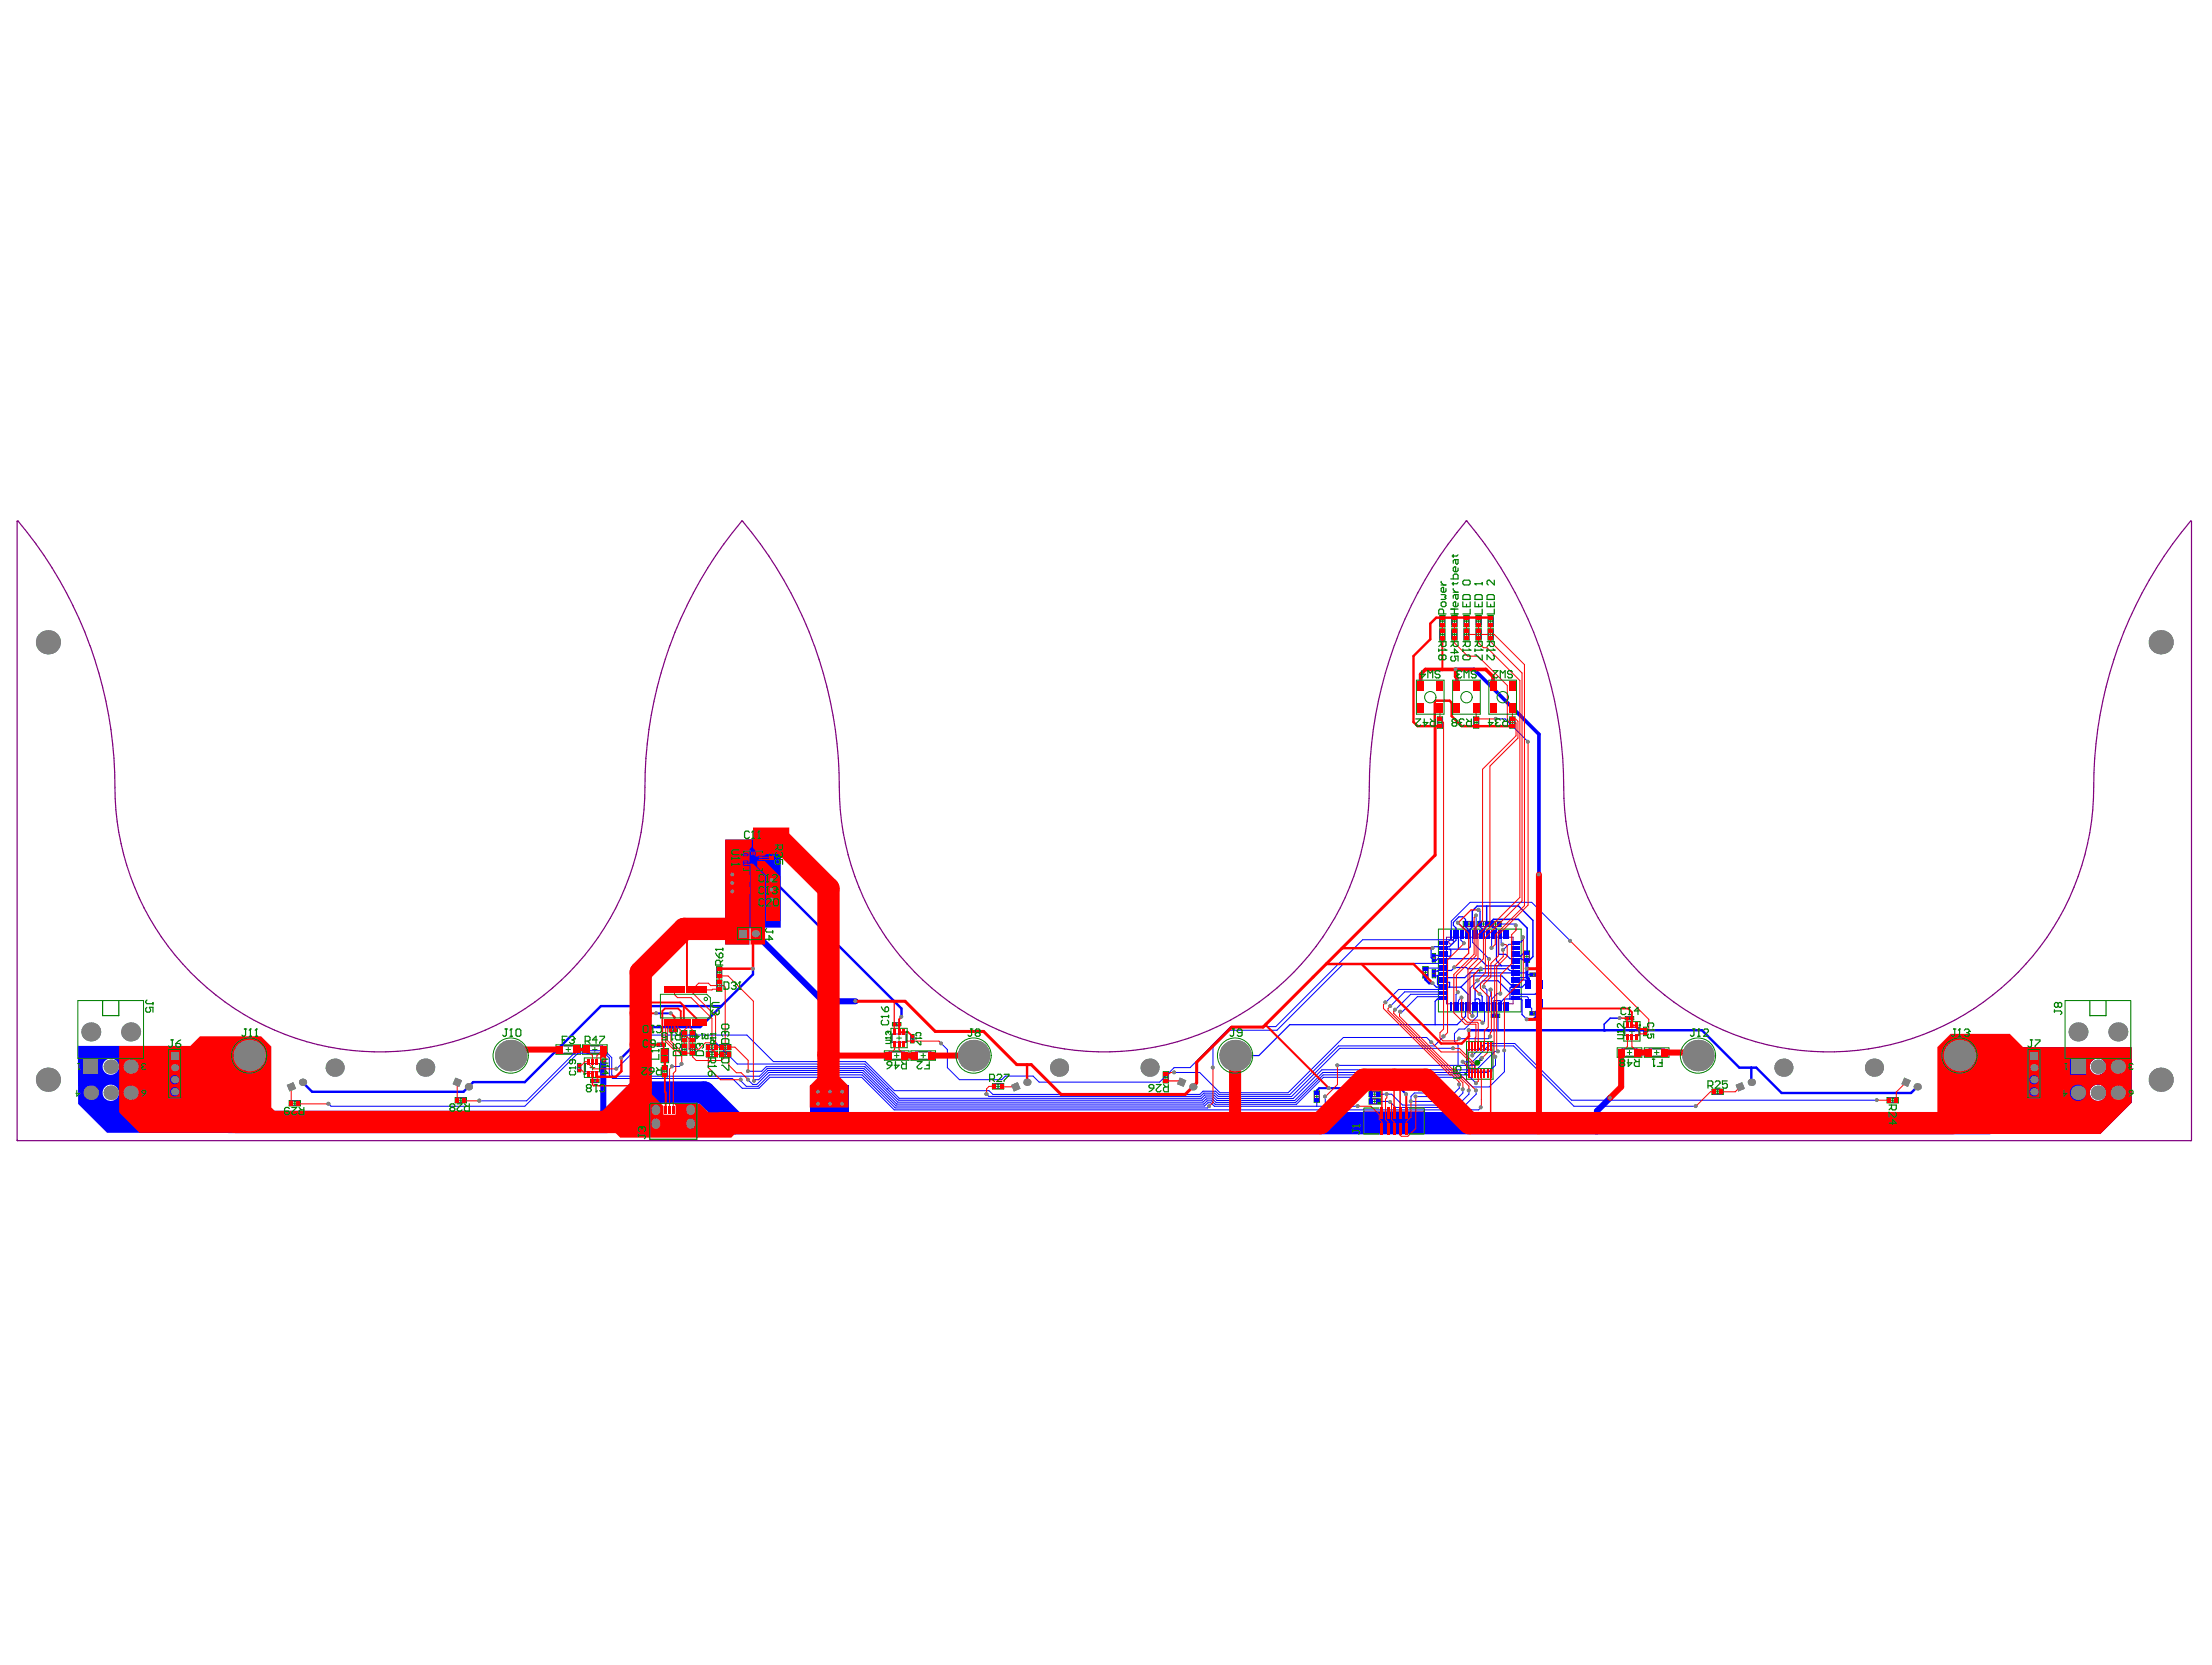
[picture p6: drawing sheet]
<svg xmlns="http://www.w3.org/2000/svg" width="271mm" height="204mm" viewBox="0 0 271 204" stroke-linecap="round" stroke-linejoin="round" font-family="sans-serif">
<g fill="none" stroke="#008000" stroke-width=".12">
<path d="M176.3 77h.7v1.4h-.7zM176.3 75.4h.7v1.4h-.7zM176.4 77.7h.5M176.4 76.1h.5M176.7 75.8v.6M176.7 77.4v.6M177.8 77h.7v1.4h-.7zM177.8 75.4h.7v1.4h-.7zM177.9 77.7h.5M177.9 76.1h.5M178.1 75.8v.6M178.1 77.4v.6"/>
<path d="M179.3 77h.6v1.4h-.6zM179.3 75.4h.6v1.4h-.6zM179.3 77.7h.6M179.3 76.1h.6M179.6 75.8v.6M179.6 77.4v.6M180.8 77h.6v1.4h-.6zM180.8 75.4h.6v1.4h-.6zM180.8 77.7h.6M180.8 76.1h.6M181.1 75.8v.6M181.1 77.4v.6"/>
<path d="M182.3 77h.6v1.4h-.6zM182.3 75.4h.6v1.4h-.6zM182.3 77.7h.6M182.3 76.1h.6M182.6 75.8v.6M182.6 77.4v.6M176 87.8h.7v1.4h-.7zM176.1 88.5h.6M176.4 88.2v.6M180.5 87.8h.6v1.4h-.6zM180.5 88.5h.6M180.8 88.2v.6"/>
<path d="M184.9 87.8h.7v1.4h-.7zM185 88.5h.5M185.2 88.2v.6M87.8 118.4h.6v1.4h-.6zM87.8 119.1h.6M88.1 118.8v.6M90.9 104.1h2.6v2.6h-2.6zM91 107.2h1.7v.9h-1.7zM91 108.6h1.7v1h-1.7zM91.3 110.4h1.1v.4h-1.1zM91.5 102.9h1.4v.6h-1.4zM91.6 109.1h.6"/>
<path d="M91.6 107.6h.6M91.7 110.6h.3M91.9 107.3v.6M91.9 108.8v.6M91.9 110.4v.4M91.9 103.2h.5M91.9 105.4h.6M92.2 102.9v.6M92.2 105.1v.6M94.1 104h.7v1.4h-.7zM94.2 104.7h.5M94.4 104.4v.5"/>
<path d="M174.3 118.4h.6v1.4h-.6zM174.3 119.1h.6M174.6 118.8v.6M175.4 116.8h.4v1h-.4zM175.4 118.7h.4v1h-.4zM175.5 119.2h.3M175.5 117.3h.3M175.6 117.1v.4M175.6 119v.4M176.2 113.8h10.1v10.1h-10.1zM179.2 112.8h1.4v.7h-1.4zM179.6 113.2h.6"/>
<path d="M179.9 112.9v.5M181 118.9h.5M181 112.8h1.4v.7h-1.4zM181.3 118.6v.5M181.4 113.2h.6M181.7 112.9v.5M182.5 112.8h1.4v.7h-1.4zM182.9 113.2h.6M183.2 112.9v.5M186.7 116.5h.6v1.3h-.6zM186.7 117.2h.6M187 116.9v.5"/>
<path d="M187.4 119.2h1v.4h-1zM187.7 119.4h.4M187.9 119.2v.3M35.4 134.8h1.4v.6h-1.4zM35.8 135.1h.6M36.1 134.8v.6M55.7 134.4h1.4v.7h-1.4zM56.2 134.7h.5M56.4 134.5v.5M68.1 128h3v1.1h-3zM69.3 128.5h.6M69.6 128.3v.5"/>
<path d="M70.7 130.2h.4v1.1h-.4zM70.8 130.8h.3M70.9 130.6v.3M71.3 128h3.1v1.1h-3.1zM71.6 129.6h2v2.3h-2zM72.3 130.8h.6M72.3 132.2h1.1v.4h-1.1zM72.6 130.5v.5M72.6 128.5h.5M72.7 132.4h.3M72.9 128.3v.5M72.9 132.2v.4"/>
<path d="M80.5 127.7h1v.4h-1zM80.8 127.9h.4M81 128.4h.9v1.7h-.9zM81 127.8v.3M81.1 130.5h.7v1.4h-.7zM81.1 129.3h.6M81.2 131.2h.5M81.4 129v.6M81.4 130.9v.6M82 126h1v.4h-1zM82.3 126.2h.3M82.5 126v.3"/>
<path d="M83.5 127.8h.6v1.4h-.6zM83.5 126.2h.6v1.4h-.6zM83.5 128.5h.6M83.5 126.9h.6M83.8 126.6v.6M83.8 128.3v.5M84.5 127.8h.7v1.4h-.7zM84.5 126.2h.7v1.4h-.7zM84.6 128.5h.5M84.6 126.9h.5M84.8 126.6v.6M84.8 128.3v.5"/>
<path d="M86.5 127.9h1.4v.7h-1.4zM86.5 128.8h1.4v.6h-1.4zM86.9 129.1h.6M86.9 128.2h.6M87.2 128v.5M87.2 128.8v.6M87.8 120h.6v1.4h-.6zM87.8 120.7h.6M88.1 120.4v.6M88.1 127.9h1.4v.7h-1.4zM88.1 128.8h1.4v.6h-1.4zM88.5 129.1h.6"/>
<path d="M88.5 128.2h.6M88.8 128v.5M88.8 128.8v.6M108.3 128.7h3v1.1h-3zM109.1 125.9h2v2.4h-2zM109.3 125.2h1v.4h-1zM109.5 129.3h.6M109.6 125.4h.4M109.8 125.3v.3M109.8 129v.6M109.8 127.1h.6M110.1 126.8v.6"/>
<path d="M111.5 126.7h.5v1h-.5zM111.6 128.7h3v1.1h-3zM111.6 127.2h.3M111.7 127v.4M112.8 129.3h.6M113.1 129v.6M121.6 132.7h1.3v.7h-1.3zM122 133h.5M122.2 132.8v.5M142.5 131.2h.6v1.4h-.6zM142.5 131.9h.6M142.8 131.7v.5"/>
<path d="M161 133.6h.6v1.4h-.6zM161 134.3h.6M161.3 134v.6M167.7 133.7h1.4v.6h-1.4zM167.7 134.6h1.4v.6h-1.4zM168.1 134.9h.6M168.1 134h.6M168.4 133.7v.6M168.4 134.6v.6M170.5 137.3h.5M170.8 137v.5M173.8 132.1h1.3v.6h-1.3z"/>
<path d="M173.8 132.9h1.3v.7h-1.3zM174.2 132.4h.5M174.2 133.3h.5M174.4 132.1v.6M174.4 133v.5M179.6 127.6h3.3v4.6h-3.3zM181 129.9h.5M181.3 129.6v.6M182.7 124.2h1v.4h-1zM183 124.4h.3M183.2 124.2v.4M187.4 123.9h1v.4h-1z"/>
<path d="M187.7 124.1h.4M187.9 123.9v.4M198.1 128.3h3v1.2h-3zM198.9 125.1h2v2.4h-2zM199.1 124.5h1v.4h-1zM199.3 128.9h.6M199.4 124.7h.4M199.6 124.5v.4M199.6 128.6v.6M199.6 126.3h.6M199.9 126v.6M201.3 125.8h.4v1h-.4z"/>
<path d="M201.3 126.3h.4M201.4 128.3h3v1.2h-3zM201.5 126.1v.4M202.6 128.9h.6M202.9 128.6v.6M209.7 133.4h1.4v.6h-1.4zM210.1 133.7h.6M210.4 133.4v.6M231.1 134.4h1.4v.7h-1.4zM231.5 134.7h.6M231.8 134.5v.5"/>
</g>
<g fill="none" stroke="#800080" stroke-width=".12">
<path d="M176.4 77.2h.5v1h-.5zM176.4 75.6h.5v1h-.5zM177.9 77.2h.5v1h-.5zM177.9 75.6h.5v1h-.5zM179.3 77.2h.6v1h-.6zM179.3 75.6h.6v1h-.6zM180.8 77.2h.6v1h-.6zM180.8 75.6h.6v1h-.6zM182.3 77.2h.6v1h-.6zM182.3 75.6h.6v1h-.6zM176.1 88h.6v1h-.6zM180.5 88h.6v1h-.6z"/>
<path d="M185 88h.5v1h-.5zM87.8 118.6h.6v1h-.6zM91.2 107.2h1.3v.9h-1.3zM91.2 108.7h1.3v.8h-1.3zM91.4 104.5h1.7v1.8h-1.7zM91.5 110.4h.7v.4h-.7zM91.7 102.9h1v.6h-1zM94.2 104.2h.5v1h-.5zM174.3 118.6h.6v1h-.6zM175.5 117h.3v.6h-.3zM175.5 118.9h.3v.6h-.3zM177.2 114.8h8.1v8.1h-8.1z"/>
<path d="M179.4 112.9h1v.5h-1zM181.2 112.9h1v.5h-1zM182.7 112.9h1v.5h-1zM186.7 116.7h.6v1h-.6zM187.6 119.2h.6v.3h-.6zM35.6 134.8h1v.6h-1zM56 134.5h.9v.5h-.9zM68.7 128.1h1.8v.9h-1.8zM70.8 130.4h.3v.7h-.3zM71.7 130.2h1.7v1.1h-1.7zM71.9 128.1h1.9v.9h-1.9zM72.5 132.2h.7v.4h-.7z"/>
<path d="M80.7 127.8h.6v.3h-.6zM81 128.6h.8v1.3h-.8zM81.2 130.7h.5v1h-.5zM82.1 126h.7v.3h-.7zM83.5 128h.6v1h-.6zM83.5 126.4h.6v1h-.6zM84.6 128h.5v1h-.5zM84.6 126.4h.5v1h-.5zM86.7 128h1v.5h-1zM86.7 128.8h1v.6h-1zM87.8 120.2h.6v1h-.6zM88.3 128h1v.5h-1z"/>
<path d="M88.3 128.8h1v.6h-1zM108.9 128.8h1.9v.9h-1.9zM109.2 126.6h1.8v1h-1.8zM109.5 125.3h.7v.3h-.7zM111.6 126.9h.3v.6h-.3zM112.1 128.8h1.9v.9h-1.9zM121.8 132.8h.9v.5h-.9zM142.5 131.4h.6v1h-.6zM161 133.8h.6v1h-.6zM167.1 136.1h7.3v2.3h-7.3zM167.9 133.7h1v.6h-1zM167.9 134.6h1v.6h-1z"/>
<path d="M174 132.1h.9v.6h-.9zM174 133h.9v.5h-.9zM179.8 128.5h2.9v2.7h-2.9zM182.8 124.2h.7v.4h-.7zM187.6 123.9h.6v.4h-.6zM198.7 128.4h1.8v1h-1.8zM199 125.8h1.8v1h-1.8zM199.3 124.5h.6v.4h-.6zM201.3 126h.4v.6h-.4zM202 128.4h1.8v1h-1.8zM209.9 133.4h1v.6h-1zM231.3 134.5h1v.5h-1z"/>
<circle cx="177.7" cy="115.3" r=".3"/>
<circle cx="180.3" cy="130.6" r=".3"/>
</g>
<path d="M82 79.1a52.2 52.2 0 0 0-3 18.7 32.5 32.5 0 0 1-33.2 31 32.5 32.5 0 0 1-31.7-32.4 50.3 50.3 0 0 0-11.9-32.6l-.1 .1v75.7l.1 .1h266.1l.1-.1v-75.7l-.1-.1a49.5 49.5 0 0 0-8.8 15.3M82.1 79.1a49.8 49.8 0 0 1 8.8-15.3 48.2 48.2 0 0 1 8.8 15.3M99.8 79.1a52.2 52.2 0 0 1 3 18.7 32.5 32.5 0 0 0 33.2 31 32.5 32.5 0 0 0 31.7-32.4 50.6 50.6 0 0 1 11.9-32.6 50.6 50.6 0 0 1 12 34 32.5 32.5 0 0 0 33.1 31 32.5 32.5 0 0 0 31.7-32.4 50.9 50.9 0 0 1 3.1-17.3" fill="none" stroke="#800080" stroke-width=".15"/>
<g fill="#00f">
<path d="M88.8 102.8h6.8v10.8h-3.8v2.1h-3z"/>
<path d="M99.2 133h4.7v5h-4.7z"/>
<path d="M9.5 128.1h12.9l8 8v2.6h-17.3l-3.5-3.5zM20.8 128.7v1.1h1.2v-1.1zM20.8 130.8a.6 .6 0 0 0 1.2 0 .6 .6 0 0 0-1.2 0zM15 130.6a1 1 0 0 0 2 0 1 1 0 0 0-2 0zM12.6 130.6a1 1 0 0 0 2 0 1 1 0 0 0-2 0zM15 133.8a1 1 0 0 0 2 0 1 1 0 0 0-2 0zM12.6 133.8a1 1 0 0 0 2 0 1 1 0 0 0-2 0z"/>
<path d="M239.8 136.2l8-8h13.3v6.8l-3.8 3.9h-17.5zM248.6 128.7v1.1h1.1v-1.1zM248.6 130.8a.56 .56 0 0 0 1.1 0 .56 .56 0 0 0-1.1 0zM258.4 130.6a1 1 0 0 0 2 0 1 1 0 0 0-2 0zM256 130.6a1 1 0 0 0 2 0 1 1 0 0 0-2 0zM258.4 133.8a1 1 0 0 0 2 0 1 1 0 0 0-2 0zM256 133.8a1 1 0 0 0 2 0 1 1 0 0 0-2 0z"/>
</g>
<g fill="none" stroke="#00f" stroke-width=".12">
<path d="M183.2 88h1.2l2.8 2.9M176.8 118.6h-2.1h-.1M176.8 118h-12.2l-8.2 8.2h-5.8l-2 2v2.6M177.8 114.5v-1.7l2.3-2.3h7.5l4.7 4.7M178 114.5v.6h-11.1l-10.6 10.6h-5.6l-4.9 5.1h-2l-1.8 1.7h-14.7l-.8-.7h-3.4l-.4 .4h-5.2l-1.5-1.4v-2.3l-.7-.7M178.9 114.5v.6l.4 .4M180.4 114.5v.9l2 2.1M180.8 112.1v1.4l-.1 .2v.8M182.7 114.5v1.6M183.6 113.2h1.9l.2 .1M183.9 114.5v1l.2 .2M185.7 115.6h-.9l-.7 .7"/>
<path d="M186.6 114.8v.3l-.3 .3h-.7M40.3 135.2l.2 .3h23.8l6.5-6.5h3.2l.6 .6v2.1l.4 .4h14.7l1.2 1.2h2.1l1.3-1.4h11.2l4 4h71.6l.3-.3M83.5 130.3l-.3 .3h-.9M87.2 127.2l3.1 3.1h15.6l4.2 4.2h37.1l.3-.4h1.2l.4 .4h9.3l3.5-3.5h18.9l2.3-2.2h.4M90.8 132.2v.2l.6 .6h1.5l1.4-1.4h11.3l4 4.1h38.3l.2-.2M91.6 132.2l.6 .6h.5l1.5-1.5h11.4l4.2 4.1h37.7l.4-.3h.4l.4 .4h17.6M91.6 131.2h1.7l.6-.6h12l2.8 2.8M108.7 133.4h.1M161.3 134.7v.8M162.3 134.3v1.2M174.9 133.3v.3l-.3 .3h-1.4l-.4 .4v.6h5.3l1.1-1v-.5M174.9 132.4h.3l.4 .4v1.5"/>
<path d="M175.3 127.6l-.6-.5h-10.2l-6.7 6.7h-8.4l-2.5-2.5h-3.1M176.8 126.9l-1.1 1.2h-11.8l-5.9 6h-8.7l-.4-.5h-1.5l-.4 .4h-25.4l-.5-.4h-11.6l-3.5-3.6h-11.3l-3.2-3.2h-11.8l-4.2 4.1M176.8 122.1h-3.2l-2 1.9-.1-.1M176.8 121.8h-4l-1.9 1.9M176.8 121.5h-4.7l-1.8 1.7M176.8 121.2h-5.5l-1.6 1.6M178 128.4h-13.9l-5.9 5.9h-9l-.4-.4h-1.3l-.5 .4h-25.9l-.3-.3M178.6 121.5l-.3 .3v1.5M178.7 132.8v.5l-1 1h-4.3M179 122.2l-.4 .3v.8M179.2 130h1.1l2-1.9h3.1l7.4 7.4h14.9M179.9 133.6v.4l-1.3 1.3h-6.8l-1.3-1.3h-1.7"/>
<path d="M180.4 129.3l1.4-1.5h3.7l7 6.9h37.4M180.4 124.4h.1M180.4 123.3v1.1M180.8 132.7l-1-1.1h-17.7l-3.4 3.4h-9.8l-.4-.4h-.7l-.5 .4h-37.4l-4.1-4.1h-11.8l-1 .9h-17.9l-.2-.2v-2.1l-.8-.8h-3.5l-6.1 6.1h-5.8M180.8 133.6v.4l-1.6 1.6h-8.3l-.7-.7h-1.4M181 123.3v1.2l-1.6 1.5h-.7l-.6 .6v.9l.5 .5v2.5M181 120.1l-.9 .9v2.3M181.5 129.6l-.9 .9h-16.8M181.8 120.8l.3 .4v2.1M181.8 123.3v1.7l-.2 .3M182.5 127l-.2 .2h-3.6M182.6 121.2v.7l-.2 .2v1.2"/>
<path d="M183.2 129.4v1.1l-.9 .8h-20.3l-3.4 3.5h-9.6l-.4-.5h-.9l-.5 .4h-37.2l-1.3-1.3M183.8 121.7h-.4l-.7 .7v.9M184.3 128.7v2.6l-1.9 1.8h-2l-1.2-1.2h-17.1l-3.3 3.3h-10l-.4-.4h-.6l-.4 .4h-37.6l-4.1-4.1h-11.7l-1.1 1.1h-.4l-.1 .2M185.7 122.1h1.3l.2 .1v.9l.4 .4v.6"/>
</g>
<path d="M167.9 133.3h.1M167.9 133.3v1.6M171.5 133.3l.7 .7M174 132.4h-.6l-.9 .9M174 133.3h-12.4l-.3 .3v.3" fill="none" stroke="#00f" stroke-width=".25"/>
<path d="M92.2 118.6v.7l-6.4 6.5h-5.9l-3.8 3.8M95.2 108.3l15.2 15.2v1M174.6 119.5v.5l.4 .4h.5M88.3 123.2h-14.7l-9.3 9.3h-6.3l-1.2 1.2h-18.6l-1.1-1.2M179.9 126.2h28.6l4.5 4.6h2.1l3.1 3.1h15.9l.8-.8M182.3 126.2h.1M196.5 126.2h.1M214.5 130.8v1.7" fill="none" stroke="#00f" stroke-width=".3"/>
<g fill="none" stroke="#00f" stroke-width=".15">
<path d="M175.6 119.5h.5M176.1 119.5h.1M176.1 119.5v1l.7 .1M176.8 119.1v.6h2.6l.6-.6h6.9M176.8 119.1h.1M176.8 119.4h-.6l-.1 .1M177.6 116.2l.1 .2v.6l-.1 .1h-1.4l-.1-.1h-.5M178.6 113l.9 .9v.6M178.6 114.5v1.7M179.8 114.5v-.7l-.3-.3v-.9l-.3-.3h-.5l-.7 .7v.3l.3 .4v1.4l-.8 .8h-1.8l-.4 .4v1l.3 .3h.3l.2-.2h5.1l.9 .9h3.6M180.3 113.2v.3l-.2 .3v2.2l-.3 .2h-3M181.1 111.4l.2 .2v1.9l.2 .3v.7"/>
<path d="M182.1 113.2v.3l-.3 .2v.8M182.7 113.2v.3l.2 .1h.2l.2 .2v3.8l.6 .7M183.6 114.5v2.4h.8l.6 .5h1.4l.2 .2h.4M185.7 118.9h-.8l-.2-.3h-4.9l-.2-.1h-1.5l-.3 .4h-2.2M187 119.7h-1.3M187 119.4h.6M187.2 119.9l-.1 .1h-1.4M188.2 119.4l.4 .4v1.4l-.6 .6h-2.3M175.5 120.4l.4 .5h3M176.8 120h.1M176.8 120v.3h.8v.6M176.8 122.3h-.7l-.3 .3v2.9"/>
<path d="M178.9 120.9l.9 .9v1.5M179.5 123.3v1.2l-1 1h-20.5l-3.8 3.8h-2.9M180.7 122.5l.1-.2h.3l.2 .2v.8M181.3 121.7l.2 .3v1.3M183.3 123.3v.9l.2 .2v1.8M183.9 122.7l.3-.4h2.1l.1 .2v1.7l.6 .6M183.9 122.7l-.2-.2h-.7v1.8l-.1 .1M183.9 122.7v.6M184.9 121.6l-1.4-1.5h-1.9l-.9 1v2.2M185.7 120.6h-.7l-1-1.1h-3.7l-1.4 1.4M187.2 120.6h-.4l-.4 .3h-1.3l-.2 .1v1.3"/>
</g>
<path d="M180.3 113.2v-1.6l.6-.6h5.1l1.8 1.7v4.5l-.5 .4h-.3M182.1 111v2.2M196.5 126.2h.1M198.4 124.7h-1.2l-.7 .7v.8" fill="none" stroke="#00f" stroke-width=".18"/>
<path d="M182.7 113.2v-.4l.2-.2h3.1l1 1.1v3M187 116.7h.1" fill="none" stroke="#00f" stroke-width=".19"/>
<path d="M187 117.6v2.1l.2 .2v.7" fill="none" stroke="#00f" stroke-width=".37"/>
<path d="M187 116.7h-.4l-.4 .4h-.5" fill="none" stroke="#00f" stroke-width=".16"/>
<path d="M188.2 124.1h.1M188.6 122.9v.5l-.4 .4v.6l-.4 .4h-.8" fill="none" stroke="#00f" stroke-width=".22"/>
<path d="M182.1 113.2h.1" fill="none" stroke="#00f" stroke-width=".41"/>
<path d="M80.4 124.1h1.8" fill="none" stroke="#00f" stroke-width=".24"/>
<path d="M178.3 82h2.3l7.9 7.9v17.2" fill="none" stroke="#00f" stroke-width=".44"/>
<path d="M92.5 114.3l8.3 8.3h4M73.9 129.7v7.3l.4 .4M197.2 134.4l-1.6 1.7v1.4" fill="none" stroke="#00f" stroke-width=".74"/>
<path d="M28.1 137.4h46.2l3.6-3.6h8.4l3.7 3.7h153.7" fill="none" stroke="#00f" stroke-width="2.7"/>
<g fill="#808080">
<circle cx="182.7" cy="116.1" r=".24"/>
<circle cx="162.3" cy="134.3" r=".24"/>
<circle cx="163.8" cy="130.5" r=".24"/>
<circle cx="178.7" cy="127.2" r=".24"/>
<circle cx="179.2" cy="130" r=".24"/>
<circle cx="181.5" cy="129.6" r=".24"/>
<circle cx="169.7" cy="122.8" r=".24"/>
<circle cx="170.3" cy="123.2" r=".24"/>
<circle cx="171.5" cy="123.9" r=".25"/>
<circle cx="170.9" cy="123.6" r=".24"/>
<circle cx="175.3" cy="127.6" r=".24"/>
<circle cx="166.3" cy="135.5" r=".24"/>
<circle cx="178.7" cy="132.8" r=".24"/>
<circle cx="179.2" cy="133.4" r=".24"/>
<circle cx="179.9" cy="133.5" r=".24"/>
<circle cx="180.8" cy="133.5" r=".24"/>
<circle cx="173.4" cy="134.3" r=".24"/>
<circle cx="172.8" cy="134.9" r=".24"/>
<circle cx="170.3" cy="135" r=".24"/>
<circle cx="169.8" cy="134" r=".24"/>
<circle cx="172.2" cy="134" r=".24"/>
<circle cx="162.7" cy="133.2" r=".24"/>
<circle cx="175.5" cy="116.1" r=".24"/>
<circle cx="183.5" cy="128.7" r=".24"/>
<circle cx="184.2" cy="128.6" r=".24"/>
<circle cx="92.3" cy="132.4" r=".24"/>
<circle cx="187.1" cy="90.8" r=".24"/>
<circle cx="76.1" cy="129.6" r=".24"/>
<circle cx="73.9" cy="129.7" r=".24"/>
<circle cx="178.3" cy="82" r=".24"/>
<circle cx="148.1" cy="135.5" r=".24"/>
<circle cx="197.2" cy="134.4" r=".24"/>
<circle cx="198.4" cy="124.7" r=".24"/>
<circle cx="192.3" cy="115.2" r=".24"/>
<circle cx="181.4" cy="118.6" r=".24"/>
<circle cx="181" cy="120.1" r=".24"/>
<circle cx="101.7" cy="135.2" r=".24"/>
<circle cx="90.7" cy="132.2" r=".24"/>
<circle cx="100.2" cy="135.2" r=".24"/>
<circle cx="103.1" cy="135.2" r=".24"/>
<circle cx="75.5" cy="130.9" r=".24"/>
<circle cx="91.6" cy="131.2" r=".24"/>
<circle cx="89.7" cy="107.1" r=".24"/>
<circle cx="94.5" cy="110.1" r=".24"/>
<circle cx="94.5" cy="108.9" r=".24"/>
<circle cx="94.5" cy="107.8" r=".24"/>
<circle cx="178.6" cy="121.5" r=".24"/>
<circle cx="179.9" cy="126.2" r=".24"/>
<circle cx="182.4" cy="117.4" r=".24"/>
<circle cx="181.6" cy="125.2" r=".24"/>
<circle cx="183.2" cy="88" r=".24"/>
<circle cx="182.5" cy="126.9" r=".25"/>
<circle cx="184.1" cy="116.3" r=".24"/>
<circle cx="183.1" cy="129.4" r=".24"/>
<circle cx="180.4" cy="124.4" r=".24"/>
<circle cx="185.7" cy="113.3" r=".24"/>
<circle cx="181.1" cy="111.4" r=".25"/>
<circle cx="100.2" cy="133.7" r=".24"/>
<circle cx="101.7" cy="133.7" r=".24"/>
<circle cx="103.1" cy="133.7" r=".24"/>
<circle cx="176.8" cy="126.9" r=".24"/>
<circle cx="89.7" cy="108.1" r=".24"/>
<circle cx="89.7" cy="109.2" r=".24"/>
<circle cx="175.5" cy="120.4" r=".24"/>
<circle cx="188.5" cy="107.1" r=".24"/>
<circle cx="187" cy="118.6" r=".24"/>
<circle cx="187" cy="124.8" r=".24"/>
<circle cx="180.3" cy="129.3" r=".24"/>
<circle cx="91.6" cy="132.2" r=".24"/>
<circle cx="87.2" cy="127.2" r=".24"/>
<circle cx="92.2" cy="118.6" r=".24"/>
<circle cx="186.5" cy="114.8" r=".24"/>
<circle cx="40.2" cy="135.2" r=".24"/>
<circle cx="58.7" cy="134.8" r=".25"/>
<circle cx="120.8" cy="134" r=".24"/>
<circle cx="115.3" cy="127.8" r=".24"/>
<circle cx="110.4" cy="124.5" r=".24"/>
<circle cx="143.8" cy="131.3" r=".24"/>
<circle cx="148.5" cy="130.7" r=".24"/>
<circle cx="104.8" cy="122.6" r=".24"/>
<circle cx="229.9" cy="134.7" r=".24"/>
<circle cx="207.7" cy="135.5" r=".24"/>
<circle cx="82.3" cy="130.6" r=".24"/>
<circle cx="83.5" cy="130.3" r=".24"/>
<circle cx="82.1" cy="124.1" r=".24"/>
<circle cx="80.4" cy="124.1" r=".24"/>
<circle cx="178.1" cy="118.5" r=".24"/>
<circle cx="179.3" cy="115.5" r=".24"/>
<circle cx="178.6" cy="113" r=".24"/>
<circle cx="180.8" cy="112.1" r=".24"/>
<circle cx="179" cy="122.2" r=".24"/>
<circle cx="184" cy="115.7" r=".24"/>
<circle cx="183.8" cy="121.7" r=".24"/>
<circle cx="182.6" cy="121.2" r=".25"/>
<circle cx="181.7" cy="120.8" r=".24"/>
<circle cx="181.2" cy="121.7" r=".24"/>
<circle cx="178" cy="128.4" r=".24"/>
<circle cx="181.4" cy="135.6" r=".24"/>
<circle cx="180.8" cy="132.7" r=".24"/>
<circle cx="249.1" cy="133.7" r=".44"/>
<circle cx="13.6" cy="133.8" r=".87"/>
<circle cx="37.1" cy="132.5" r=".44"/>
<circle cx="57.4" cy="133.1" r=".44"/>
</g>
<path d="M55.8 132l.8 .3-.3 .8-.9-.3z" fill-rule="evenodd" fill="#808080"/>
<path d="M80.3 135.8v.2M80.3 137.5v.2M84.6 135.8v.2M84.6 137.5v.2" fill="none" stroke="#808080" stroke-width="1"/>
<g fill="#808080">
<path d="M90.6 113.9h.9v.9h-.9z" fill-rule="evenodd"/>
<path d="M123.8 132.9l.9-.4 .3 .8-.8 .4z" fill-rule="evenodd"/>
<path d="M212.6 132.9l.8-.4 .3 .8-.8 .4z" fill-rule="evenodd"/>
<path d="M248.7 128.8h.9v.9h-.9z" fill-rule="evenodd"/>
<path d="M253.6 129.8h1.8v1.7h-1.8z" fill-rule="evenodd"/>
<path d="M21 128.8h.8v.9h-.8z" fill-rule="evenodd"/>
<path d="M35.1 132.9l.8-.4 .4 .8-.8 .4z" fill-rule="evenodd"/>
<path d="M144.5 132l.8 .3-.3 .8-.8-.3z" fill-rule="evenodd"/>
<path d="M233.2 132l.8 .3-.3 .8-.8-.3z" fill-rule="evenodd"/>
<path d="M10.2 129.8h1.8v1.7h-1.8z" fill-rule="evenodd"/>
</g>
<g fill="#808080">
<circle cx="146.1" cy="133.1" r=".44"/>
<circle cx="234.8" cy="133.1" r=".44"/>
<circle cx="249.1" cy="130.8" r=".44"/>
<circle cx="249.1" cy="132.2" r=".44"/>
<circle cx="254.5" cy="133.8" r=".87"/>
<circle cx="259.4" cy="133.8" r=".87"/>
<circle cx="264.7" cy="132.2" r="1.48"/>
<circle cx="13.6" cy="130.6" r=".87"/>
<circle cx="52.1" cy="130.8" r="1.11"/>
<circle cx="140.8" cy="130.8" r="1.11"/>
<circle cx="151.3" cy="129.3" r="1.92"/>
<circle cx="208" cy="129.3" r="1.92"/>
<circle cx="218.4" cy="130.8" r="1.11"/>
<circle cx="254.5" cy="126.4" r="1.16"/>
<circle cx="259.4" cy="130.6" r=".87"/>
<circle cx="259.4" cy="126.4" r="1.16"/>
<circle cx="264.7" cy="78.7" r="1.48"/>
<circle cx="21.4" cy="133.7" r=".44"/>
<circle cx="5.9" cy="132.2" r="1.48"/>
<circle cx="16" cy="133.8" r=".87"/>
<circle cx="11.1" cy="133.8" r=".87"/>
<circle cx="21.4" cy="130.8" r=".44"/>
<circle cx="21.4" cy="132.2" r=".44"/>
<circle cx="92.5" cy="114.3" r=".44"/>
<circle cx="125.8" cy="132.5" r=".44"/>
<circle cx="214.5" cy="132.5" r=".44"/>
<circle cx="257" cy="133.8" r=".87"/>
<circle cx="5.9" cy="78.7" r="1.48"/>
<circle cx="11.1" cy="126.4" r="1.16"/>
<circle cx="16" cy="126.4" r="1.16"/>
<circle cx="16" cy="130.6" r=".87"/>
<circle cx="41" cy="130.8" r="1.11"/>
<circle cx="30.5" cy="129.3" r="1.92"/>
<circle cx="62.6" cy="129.3" r="1.92"/>
<circle cx="119.2" cy="129.3" r="1.92"/>
<circle cx="129.7" cy="130.8" r="1.11"/>
<circle cx="229.5" cy="130.8" r="1.11"/>
<circle cx="240" cy="129.3" r="1.92"/>
<circle cx="257" cy="130.6" r=".87"/>
</g>
<g fill="#00f">
<path d="M167.7 134.6h.4v.5h-.4z" fill-rule="evenodd"/>
<path d="M168.6 134.6h.4v.6h-.4z" fill-rule="evenodd"/>
<path d="M173.8 132.1h.4v.5h-.4z" fill-rule="evenodd"/>
<path d="M174.7 132.1h.4v.5h-.4z" fill-rule="evenodd"/>
<path d="M182.7 124.2h.4v.3h-.4z" fill-rule="evenodd"/>
<path d="M183.3 124.2h.3v.3h-.3z" fill-rule="evenodd"/>
<path d="M188 124h.4v.2h-.4z" fill-rule="evenodd"/>
<path d="M187.4 124h.4v.2h-.4z" fill-rule="evenodd"/>
<path d="M187.4 119.2h.4v.3h-.4z" fill-rule="evenodd"/>
<path d="M188 119.2h.4v.3h-.4z" fill-rule="evenodd"/>
<path d="M167.7 133.7h.4v.6h-.4z" fill-rule="evenodd"/>
<path d="M168.6 133.8h.4v.5h-.4z" fill-rule="evenodd"/>
<path d="M173.8 133h.4v.5h-.4z" fill-rule="evenodd"/>
<path d="M174.7 133h.4v.5h-.4z" fill-rule="evenodd"/>
<path d="M178 122.7h.1v1.1h-.1z" fill-rule="evenodd"/>
<path d="M178.2 122.7h.2v1.1h-.2z" fill-rule="evenodd"/>
<path d="M178.5 122.7h.2v1.1h-.2z" fill-rule="evenodd"/>
<path d="M178.5 113.9h.2v1.1h-.2z" fill-rule="evenodd"/>
<path d="M178.2 113.9h.2v1.1h-.2z" fill-rule="evenodd"/>
<path d="M178 113.9h.1v1.1h-.1z" fill-rule="evenodd"/>
<path d="M179.1 122.7h.2v1.1h-.2z" fill-rule="evenodd"/>
<path d="M179.4 122.7h.2v1.1h-.2z" fill-rule="evenodd"/>
<path d="M179.7 122.7h.2v1.1h-.2z" fill-rule="evenodd"/>
<path d="M179.3 112.9h.4v.5h-.4z" fill-rule="evenodd"/>
<path d="M179.7 113.9h.2v1.1h-.2z" fill-rule="evenodd"/>
<path d="M179.4 113.9h.2v1.1h-.2z" fill-rule="evenodd"/>
<path d="M179.1 113.9h.2v1.1h-.2z" fill-rule="evenodd"/>
<path d="M180.3 122.7h.2v1.1h-.2z" fill-rule="evenodd"/>
<path d="M180.6 122.7h.2v1.1h-.2z" fill-rule="evenodd"/>
<path d="M180.9 122.7h.1v1.1h-.1z" fill-rule="evenodd"/>
<path d="M181.2 122.7h.1v1.1h-.1z" fill-rule="evenodd"/>
<path d="M181.2 113.9h.1v1.1h-.1z" fill-rule="evenodd"/>
<path d="M180.9 113.9h.1v1.1h-.1z" fill-rule="evenodd"/>
<path d="M180.6 113.9h.2v1.1h-.2z" fill-rule="evenodd"/>
<path d="M180.3 113.9h.2v1.1h-.2z" fill-rule="evenodd"/>
<path d="M181.7 122.7h.2v1.1h-.2z" fill-rule="evenodd"/>
<path d="M182 122.7h.2v1.1h-.2z" fill-rule="evenodd"/>
<path d="M182.3 122.7h.2v1.1h-.2z" fill-rule="evenodd"/>
<path d="M181.9 112.9h.4v.5h-.4z" fill-rule="evenodd"/>
<path d="M182.3 113.9h.2v1.1h-.2z" fill-rule="evenodd"/>
<path d="M182 113.9h.2v1.1h-.2z" fill-rule="evenodd"/>
<path d="M181.7 113.9h.2v1.1h-.2z" fill-rule="evenodd"/>
<path d="M182.9 122.7h.2v1.1h-.2z" fill-rule="evenodd"/>
<path d="M183.2 122.7h.2v1.1h-.2z" fill-rule="evenodd"/>
<path d="M183.5 122.7h.1v1.1h-.1z" fill-rule="evenodd"/>
<path d="M183.5 113.9h.1v1.1h-.1z" fill-rule="evenodd"/>
<path d="M183.2 113.9h.2v1.1h-.2z" fill-rule="evenodd"/>
<path d="M182.9 113.9h.2v1.1h-.2z" fill-rule="evenodd"/>
<path d="M184.1 122.7h.2v1.1h-.2z" fill-rule="evenodd"/>
<path d="M184.4 122.7h.1v1.1h-.1z" fill-rule="evenodd"/>
<path d="M184.7 122.7h.1v1.1h-.1z" fill-rule="evenodd"/>
<path d="M184.7 113.9h.1v1.1h-.1z" fill-rule="evenodd"/>
<path d="M184.4 113.9h.1v1.1h-.1z" fill-rule="evenodd"/>
<path d="M184.1 113.9h.2v1.1h-.2z" fill-rule="evenodd"/>
<path d="M161 134.5h.6v.4h-.6z" fill-rule="evenodd"/>
<path d="M161 133.7h.6v.4h-.6z" fill-rule="evenodd"/>
<path d="M175.5 119.3h.3v.4h-.3z" fill-rule="evenodd"/>
<path d="M174.3 119.3h.6v.4h-.6z" fill-rule="evenodd"/>
<path d="M174.3 118.4h.6v.4h-.6z" fill-rule="evenodd"/>
<path d="M175.5 116.8h.3v.4h-.3z" fill-rule="evenodd"/>
<path d="M185.2 122h1v.1h-1z" fill-rule="evenodd"/>
<path d="M185.2 121.7h1v.2h-1z" fill-rule="evenodd"/>
<path d="M185.1 121.4h1.1v.2h-1.1z" fill-rule="evenodd"/>
<path d="M185.2 120.8h1v.2h-1z" fill-rule="evenodd"/>
<path d="M185.1 120.5h1.1v.2h-1.1z" fill-rule="evenodd"/>
<path d="M185.1 120.2h1.1v.2h-1.1z" fill-rule="evenodd"/>
<path d="M185.1 119.7h1.1v.1h-1.1z" fill-rule="evenodd"/>
<path d="M185.1 119.4h1.1v.1h-1.1z" fill-rule="evenodd"/>
<path d="M185.2 119.1h1v.1h-1z" fill-rule="evenodd"/>
<path d="M185.1 118.5h1.1v.1h-1.1z" fill-rule="evenodd"/>
<path d="M185.2 118.2h1v.2h-1z" fill-rule="evenodd"/>
<path d="M185.2 117.9h1v.2h-1z" fill-rule="evenodd"/>
<path d="M185.2 117.3h1v.2h-1z" fill-rule="evenodd"/>
<path d="M185.2 117h1v.2h-1z" fill-rule="evenodd"/>
<path d="M185.1 116.7h1.1v.2h-1.1z" fill-rule="evenodd"/>
<path d="M185.2 116.2h1v.1h-1z" fill-rule="evenodd"/>
<path d="M185.1 115.9h1.1v.1h-1.1z" fill-rule="evenodd"/>
<path d="M185.1 115.6h1.1v.1h-1.1z" fill-rule="evenodd"/>
<path d="M175.5 118.8h.3v.3h-.3z" fill-rule="evenodd"/>
<path d="M175.5 117.4h.3v.4h-.3z" fill-rule="evenodd"/>
<path d="M177.7 122.7h.1v1.1h-.1z" fill-rule="evenodd"/>
<path d="M178.9 122.7h.1v1.1h-.1z" fill-rule="evenodd"/>
<path d="M180 122.7h.2v1.1h-.2z" fill-rule="evenodd"/>
<path d="M181.5 122.7h.1v1.1h-.1z" fill-rule="evenodd"/>
<path d="M180.1 112.9h.5v.5h-.5z" fill-rule="evenodd"/>
<path d="M181 112.9h.5v.5h-.5z" fill-rule="evenodd"/>
<path d="M181.5 113.9h.1v1.1h-.1z" fill-rule="evenodd"/>
<path d="M180 113.9h.2v1.1h-.2z" fill-rule="evenodd"/>
<path d="M178.9 113.9h.1v1.1h-.1z" fill-rule="evenodd"/>
<path d="M177.7 113.9h.1v1.1h-.1z" fill-rule="evenodd"/>
<path d="M182.6 122.7h.2v1.1h-.2z" fill-rule="evenodd"/>
<path d="M183.8 122.7h.2v1.1h-.2z" fill-rule="evenodd"/>
<path d="M185.1 122.3h1.1v.1h-1.1z" fill-rule="evenodd"/>
<path d="M185.1 121.1h1.1v.2h-1.1z" fill-rule="evenodd"/>
<path d="M185.2 119.9h1v.2h-1z" fill-rule="evenodd"/>
<path d="M185.2 118.8h1v.1h-1z" fill-rule="evenodd"/>
<path d="M185.1 117.6h1.1v.2h-1.1z" fill-rule="evenodd"/>
<path d="M185.2 116.5h1v.1h-1z" fill-rule="evenodd"/>
<path d="M182.5 112.9h.4v.5h-.4z" fill-rule="evenodd"/>
<path d="M183.4 112.9h.4v.5h-.4z" fill-rule="evenodd"/>
<path d="M185.2 115.3h1v.2h-1z" fill-rule="evenodd"/>
<path d="M183.8 113.9h.2v1.1h-.2z" fill-rule="evenodd"/>
<path d="M182.6 113.9h.2v1.1h-.2z" fill-rule="evenodd"/>
<path d="M186.9 122.4h.6v1h-.6z" fill-rule="evenodd"/>
<path d="M188.3 122.4h.7v1h-.7z" fill-rule="evenodd"/>
<path d="M186.9 120h.6v1.1h-.6z" fill-rule="evenodd"/>
<path d="M188.3 120h.7v1.1h-.7z" fill-rule="evenodd"/>
<path d="M176.3 121.4h1v.1h-1z" fill-rule="evenodd"/>
<path d="M176.3 121.7h1.1v.1h-1.1z" fill-rule="evenodd"/>
<path d="M176.3 122h1.1v.1h-1.1z" fill-rule="evenodd"/>
<path d="M176.3 120.2h1v.2h-1z" fill-rule="evenodd"/>
<path d="M176.3 120.5h1v.2h-1z" fill-rule="evenodd"/>
<path d="M176.3 120.8h1.1v.2h-1.1z" fill-rule="evenodd"/>
<path d="M176.3 119.1h1.1v.1h-1.1z" fill-rule="evenodd"/>
<path d="M176.3 119.3h1v.2h-1z" fill-rule="evenodd"/>
<path d="M176.3 119.6h1v.2h-1z" fill-rule="evenodd"/>
<path d="M176.3 117.9h1.1v.2h-1.1z" fill-rule="evenodd"/>
<path d="M176.3 118.2h1.1v.2h-1.1z" fill-rule="evenodd"/>
<path d="M176.3 118.5h1v.1h-1z" fill-rule="evenodd"/>
<path d="M176.3 116.7h1v.2h-1z" fill-rule="evenodd"/>
<path d="M176.3 117h1.1v.2h-1.1z" fill-rule="evenodd"/>
<path d="M176.3 117.3h1.1v.2h-1.1z" fill-rule="evenodd"/>
<path d="M176.3 115.6h1v.1h-1z" fill-rule="evenodd"/>
<path d="M176.3 115.9h1v.1h-1z" fill-rule="evenodd"/>
<path d="M176.3 116.1h1.1v.2h-1.1z" fill-rule="evenodd"/>
<path d="M176.3 121.1h1v.1h-1z" fill-rule="evenodd"/>
<path d="M176.3 122.3h1v.1h-1z" fill-rule="evenodd"/>
<path d="M176.3 116.4h1.1v.2h-1.1z" fill-rule="evenodd"/>
<path d="M176.3 117.6h1v.2h-1z" fill-rule="evenodd"/>
<path d="M176.3 118.8h1v.1h-1z" fill-rule="evenodd"/>
<path d="M176.3 119.9h1.1v.2h-1.1z" fill-rule="evenodd"/>
<path d="M176.3 115.3h1.1v.1h-1.1z" fill-rule="evenodd"/>
<path d="M186.8 116.5h.5v.5h-.5z" fill-rule="evenodd"/>
<path d="M186.8 117.3h.5v.5h-.5z" fill-rule="evenodd"/>
</g>
<g fill="#f00">
<path d="M92.7 105.4l1 .1 1.9 1.8v5.5h-1.8v-5.6l-1.1-1.1z"/>
<path d="M92.2 101.3h4.5v3.3h-2.8l-.2 .2h-.7l-.2 .1h-.3v-.7l-.3-.3z"/>
<path d="M91.9 105.8h.3l1.5 1.5v8.4h-1.8z"/>
<path d="M99.2 133l1.3-1.4h2.1l1.3 1.4v2.6h-4.7z"/>
<path d="M73.7 136.1l3.9-3.9h.4l3.3 3.2v1.1h1.5v-1.2h-.2v-.1h3.1l1.1 1h3.4v2.5l-.6 .6h-13.6l-.6-.6h-1.7z"/>
<path d="M88.8 102.8h3.3v.9l-.3 .3v1.6l-.1 .1-.1-.3h-.1h-.4l-.1 .2v.3l.1 .1h.7v9.7h-3zM91 104.5v.2l.1 .2h.4a.19 .19 0 0 0 .2-.2 .19 .19 0 0 0-.2-.2z"/>
<path d="M14.6 128.1h8.7l1.2-1.2h7.5l1.2 1.3v7.4l.5 .5v2.6h-16.6l-2.5-2.5zM20.8 132.2a.6 .6 0 0 0 1.2 0 .6 .6 0 0 0-1.2 0zM20.8 133.7a.6 .6 0 0 0 1.2 0 .6 .6 0 0 0-1.2 0z"/>
<path d="M237.3 128.2l1.6-1.6h7.3l1.6 1.6h13.3v6.8l-3.8 3.9h-20zM253.5 129.6v2h2v-2zM256 130.6a1 1 0 0 0 2 0 1 1 0 0 0-2 0zM248.6 132.2a.56 .56 0 0 0 1.1 0 .56 .56 0 0 0-1.1 0zM248.6 133.7a.56 .56 0 0 0 1.1 0 .56 .56 0 0 0-1.1 0zM256 133.8a1 1 0 0 0 2 0 1 1 0 0 0-2 0zM253.5 133.8a1 1 0 0 0 2 0 1 1 0 0 0-2 0z"/>
</g>
<g fill="none" stroke="#f00" stroke-width=".12">
<path d="M178.1 78.1h.1M178.1 76.5v.8M179.6 76.5v.8M179.8 77.7l-.2 .1v.3M181.1 76.5v.8M181.7 79.3h.4M185.2 88h.4M185.6 88.5h.1M91.3 105.8h.1M94.3 105l.1 .1-.1 .2M94.4 104.2h.1M180.8 112.1l-.2 .3"/>
<path d="M182.4 117.5h-.1M183.1 115.7l-.4 .4M184.1 115.7h.3l.2 .1M185.7 113.3v.6M36.6 135.1v.1M56.9 134.7l.1 .1M70.9 131h.3M70.9 130.5h.3M71.7 131.5h.3M71.7 130h.3v.2M73.1 131.5h.1M73.2 130h-.1"/>
<path d="M81.9 125.2v.6M82.2 126.1v.1M82.6 121.8l.4 .4M82.8 131.1l-.3 .3M83 125.2v.6M83.3 126.1v.6l.2 .2h.6M83.4 129v.2l.1 .2M83.7 129h.1M83.8 126.2v.3M83.8 127.4v.7M84.1 125.2v.6M84.5 125.2v.6"/>
<path d="M84.8 126.2v.3M84.8 127.4v.7M84.8 129v.4M85.3 120.7v.5M87 127.7l.2 .2M87.2 128.5l.4 .4v.2M87.3 121.1l-.1 .1M88.6 120.7l.2 .2M89.3 128.2h.7M92.3 132.3l.1 .1M111 127.5l-.3 .4M120.8 133.3v.7"/>
<path d="M121.1 133h.7M143.4 131.3l-.2 .2h-.4M168.9 137.1l.4 .3M169.4 123v.5M169.7 137.1l.3 .3M169.9 134.4l-.2 .2M170.3 135l.1 .1M170.3 123.2l-.3 .3M171.5 123.9l-.1 .1v.5M172.8 136.8l-.6 .6M176.4 126.5v.6M177.3 126.5l-.5 .4"/>
<path d="M178.7 132.5v.2l.2 .1h-.2M180.3 129.2l.1 .1M180.7 125.4l.1 .1M180.8 127l-.1 .1M180.9 125.2l.2 .1M181.1 132.4l-.3 .3M181.3 120.5v.5M181.8 120.5v.3M183 129.2l.2 .2M183.1 122.6l-.1 .1M183.3 128.6l.2 .2"/>
</g>
<path d="M81.1 127.8l.2 .1M81.3 128.7l.1 .1M81.4 133.7l.1 .1M110.7 126.4h.5" fill="none" stroke="#f00" stroke-width=".22"/>
<path d="M82.7 126.2h.1" fill="none" stroke="#f00" stroke-width=".27"/>
<path d="M160.8 119.7h.1M82.2 124.1l.4 .4M82.6 125.2v.6" fill="none" stroke="#f00" stroke-width=".24"/>
<path d="M181.1 111.4v.1M109.5 122.6h.1M109.5 126.4h.1M144.6 132.4h.1M179.9 126.9h.1" fill="none" stroke="#f00" stroke-width=".15"/>
<path d="M155.1 125.4l-.4 .4" fill="none" stroke="#f00" stroke-width=".37"/>
<path d="M155.1 125.4v.2" fill="none" stroke="#f00" stroke-width=".25"/>
<path d="M178.1 75.6h.1M175.7 88.9h.7M179.9 126.2v.7" fill="none" stroke="#f00" stroke-width=".3"/>
<path d="M178.3 82.9l.1 .1" fill="none" stroke="#f00" stroke-width=".44"/>
<path d="M199.3 125.6h.1" fill="none" stroke="#f00" stroke-width=".18"/>
<circle cx="199.9" cy="125.6" r=".16" fill="#f00"/>
<path d="M176.7 78.1v3.9M84.1 114.1v7.1M78.5 124.1h1.9M78.8 122.8h4.5l2 1.9v.5h.3M82.6 125.8l.1 .1v.3M82.6 124.5v.7M83.8 123.2v2M85.6 125.2h.1M188.5 123.5h10.9l.5 .5v1.6h.5v.2l.2 .2h.9M199.9 124.7h.1" fill="none" stroke="#f00" stroke-width=".24"/>
<g fill="none" stroke="#f00" stroke-width=".12">
<path d="M176.7 76.5v.8M178.1 78.1v.6l1.7 1.7h1.2l3.6 3.5v4.3l.3 .3h.7M179.8 77.7h3.2l3.7 3.7v29.5l-3.6 3.6v1.2M181.1 78.1v.6l.6 .6M182.1 79.3l4.1 4v26.6l-4.5 4.5v3l-1.7 1.7v5l.4 .3M182.6 78.1v.5l3.8 3.8v27.9l-4.5 4.5v4.3l-.9 1M182.6 76.5v.8M176.4 86.7v1.3l.4 .5v37.5l-.4 .5M180.8 86.7v1.3h2.4M185.2 86.7v1.3M185.6 88l.3 .3v2.1l-3.4 3.4v19.2l-1.5 1.5v3l-1.2 1.2v5.9l.3 .3h1.2l.3 .4M185.7 88.5v1.6l-4.1 4.1v18.5l-.8 .8v3.5l-2.4 2.4v1.9l.2 .2"/>
<path d="M187.2 90.9v19.9l-3.7 3.7v2.6l-.9 .9v1.6l-.8 .9M91.3 105.8h.7l.1 .5M93.1 105.3h1.2M93.1 105h1.2M179.3 115.5l-2 2.1v8.9M180.6 112.4v4.5l-2.5 2.4v4.7l1.4 1.4h1.2M182.3 117.5v2l-1 1M184.1 116.3v.9l-1 1v4.4M184.6 115.8v1.3l-1.3 1.3v10.2M185.7 113.9l-.5 .6v3.5l-1.4 1.4v2.3M186.6 114.8v5.2l-2.3 2.3v6.4M192.3 115.2l9.7 9.6v1.4l-.5 .4h-.6l-.5 .4"/>
<path d="M35.7 133.1v2M36.6 135.2h3.7M56 132.5h.1M56 132.5v2.2M57 134.8h1.7M71.2 131l.5 .5M71.7 130l-.5 .5M71.8 128.5l.8 .8v.7M72 131.5h.6M72 130.2l.7 .7h2.8M72.6 131.5h.1M73.2 131.9v.5"/>
<path d="M73.9 128.5l-.8 .8v.7M81.5 125.2v2.3l1.3 1.3v2.3M81.9 125.8l-.2 .2v1.4l1.7 1.6M82.2 126.2v1.3l1.5 1.5M82.2 125.2v.9M82.3 130.6l-.3 .3v5M82.5 131.4v4.5M82.6 121.2v.6M83 122.2h1.7l2.5 2.5v2.5M83 125.8l.3 .3M83.5 129.4v.9M83.8 129h1"/>
<path d="M84.1 126.9l.3 .3v1.3h1.2l.8-.8h.6M84.1 125.8l-.3 .4M84.5 125.8l.3 .4M84.9 121.2v.5l2.7 2.7v3.8h.8M85.3 120.7l.3-.3h1.2l.3 .3h1.5M86.4 121.2h.8M86.8 128.2v2.5l1.5 1.5h2.5M87.2 127.9v.6M87.3 121.1h.8M87.6 129.1h.8M88.1 120.3v-.8h1.1l3.1 3.1v9.7M88.8 120.9v8.5l-.4 .5h-3.1l-.5-.5"/>
<path d="M89.3 129.1v1.4l.9 .9h.6l.8 .8M90 128.2l1.6 1.7v1.3M109.6 127.9v.6l-.8 .8M110.1 127.9v.6l.7 .8M111 127.5h4l.3 .3M121.1 133l-.3 .3M122.7 133l1.7 .1M143.4 131.3h.4M144.7 132.5h.1M148.6 130.8v4.2l-.5 .5M163.8 130.5v2.3l-1.5 1.5M166.3 135.5h1.6l1 1v.6"/>
<path d="M169.3 137.4v.9M169.4 123.5l8.2 8.1h.2l.9 .9M169.7 134.6v2.5M169.7 122.8l-.3 .2M169.9 134v.4M170 123.5v.2l7.7 7.7h.3l1.2 1.2v.8M170 137.4v.9M170.4 135.1v2l.4 .3v.9M170.9 123.7l-.2 .1v.3l7.1 7.1h.3l1.8 1.8v.6M171.4 124.5l6.5 6.4h.3l2.6 2.7M172.2 137.4v.9M172.8 134.9v1.9"/>
<path d="M173.4 134.3v3.9l-1 1h-.8l-.1-.2v-.7M175.3 127.6l1.2 1.2h2.3l1.5 1.5v1.2M176.4 127.1l.3 .4h1.8l.2-.3M178 128.4h.7l2 1.9v1.2M179 122.2v2.3l.7 .7h1.2M179.2 130l.7 .8v.7M180.3 128.2v1M180.7 127.1v1.1M180.8 125.5v1.5M181.1 125.3v2.9M181.1 131.5v.9M181.3 121l1 1v3.8l-.5 .4v2h-.4"/>
<path d="M181.4 131.5v4.1M182.2 128.2v.7l-.7 .7M182.6 121.2l.1 .1v5l-.2 .2v.5M183 122.7v6.5M199.3 127v1.1l-.7 .8M199.9 127v1.2l.7 .7M209.9 133.7h-.4l-1.8 1.8M213.1 133.1l-.6 .6h-1.7M229.9 134.7h1.5M232.3 134.7h.1M233.5 132.5l-1.2 1.2v1"/>
</g>
<path d="M182.6 75.6h-6.7l-.7 .8v1.9l-2.1 2v8.1l.5 .5h2.1v-3l.2-.1h1.7l.2 .3v1.6l1.2 1.2h6.2M92.5 114.3l-.3 .3v4h-4.1M162.5 118l4.3 .1 9.7 9.7h2.5l.9-.9M164.4 116.1h11.1M166.9 118.1h6.2l2.4 2.3M76.1 129.6v1.6l-.7 .7h-2.3v-.4M81.4 129.7v1.1M125.8 132.5h.1M125.8 130.4v2.1M179.9 126.2h.1" fill="none" stroke="#f00" stroke-width=".3"/>
<path d="M81.3 127.9v.8M81.4 131.6v2.1M81.5 133.8v2.1M83.4 125.2v-1.4l-.3-.3h-1.7l-.3 .3v4M110.4 124.5l-.3 .3v1.6h.6M111.2 126.4l.5 .5" fill="none" stroke="#f00" stroke-width=".22"/>
<path d="M188.5 107.1v30.4M68.6 128.5h-5.3l-.7 .8M73.9 128.5v1.2M73.9 129.7h.1M96.6 137l.6 .5h.2M101.5 129.2v.1h7.3M110.8 129.3h1.3M114.1 129.3h5.1M198.6 128.9v4.2l-1.4 1.3M200.6 128.9h1.3M203.9 128.9h3.7l.4 .4" fill="none" stroke="#f00" stroke-width=".74"/>
<path d="M181.1 111.4h-.9l-1.6 1.6 1.3 1.3v2.4l-1.8 1.8M181.4 118.6h-.1l-.8 .8v1.6l.8 .7M109.5 122.6v3.8M142.8 132.4h1.8M144.6 132.4l.1 .1M179.9 126.9v1.3" fill="none" stroke="#f00" stroke-width=".15"/>
<path d="M155.1 125.6l7.7 7.7M172.2 134v2.2" fill="none" stroke="#f00" stroke-width=".25"/>
<path d="M174 84.1v-1.5l.6-.6h7.4l.9 .9v1.2M178.3 82v.9M178.4 83v1.1M70.6 128.5h1.2" fill="none" stroke="#f00" stroke-width=".44"/>
<path d="M72.6 132.4h.1M72.6 131.5v1.3l.1 .2h5.8M169.3 132.2v4M170.8 132.2v4M171.5 132.2v4M182.6 131.5v6M198.4 124.7h.9v.9" fill="none" stroke="#f00" stroke-width=".18"/>
<path d="M175.8 88.9v15.8l-20.7 20.7M187 118.6h1.5M104.8 122.6h6.1l3.7 3.7h5.9l4 4.1h1.8l3.7 3.6h15.2l1.4-1.4v-2.5l4.3-4.3h3.8M187 124.8h1.5" fill="none" stroke="#f00" stroke-width=".37"/>
<path d="M78.5 127.9h2.2" fill="none" stroke="#f00" stroke-width=".27"/>
<path d="M151.3 129.3v8.2" fill="none" stroke="#f00" stroke-width="1.5"/>
<path d="M89.9 113.8h-6.1l-5.3 5.3v16.2M95.5 102.8l6 6v23.9M28.8 137.4h46.7M88.4 137.5h8.8M97.4 137.5h64.3l5.4-5.3h7.5l5.4 5.3h59.2" fill="none" stroke="#f00" stroke-width="2.7"/>
<g fill="#808080">
<circle cx="182.7" cy="116.1" r=".24"/>
<circle cx="162.3" cy="134.3" r=".24"/>
<circle cx="163.8" cy="130.5" r=".24"/>
<circle cx="178.7" cy="127.2" r=".24"/>
<circle cx="179.2" cy="130" r=".24"/>
<circle cx="181.5" cy="129.6" r=".24"/>
<circle cx="169.7" cy="122.8" r=".24"/>
<circle cx="170.3" cy="123.2" r=".24"/>
<circle cx="171.5" cy="123.9" r=".25"/>
<circle cx="170.9" cy="123.6" r=".24"/>
<circle cx="175.3" cy="127.6" r=".24"/>
<circle cx="166.3" cy="135.5" r=".24"/>
<circle cx="178.7" cy="132.8" r=".24"/>
<circle cx="179.2" cy="133.4" r=".24"/>
<circle cx="179.9" cy="133.5" r=".24"/>
<circle cx="180.8" cy="133.5" r=".24"/>
<circle cx="173.4" cy="134.3" r=".24"/>
<circle cx="172.8" cy="134.9" r=".24"/>
<circle cx="170.3" cy="135" r=".24"/>
<circle cx="169.8" cy="134" r=".24"/>
<circle cx="172.2" cy="134" r=".24"/>
<circle cx="162.7" cy="133.2" r=".24"/>
<circle cx="175.5" cy="116.1" r=".24"/>
<circle cx="183.5" cy="128.7" r=".24"/>
<circle cx="184.2" cy="128.6" r=".24"/>
<circle cx="92.3" cy="132.4" r=".24"/>
<circle cx="187.1" cy="90.8" r=".24"/>
<circle cx="76.1" cy="129.6" r=".24"/>
<circle cx="73.9" cy="129.7" r=".24"/>
<circle cx="178.3" cy="82" r=".24"/>
<circle cx="148.1" cy="135.5" r=".24"/>
<circle cx="197.2" cy="134.4" r=".24"/>
<circle cx="198.4" cy="124.7" r=".24"/>
<circle cx="192.3" cy="115.2" r=".24"/>
<circle cx="181.4" cy="118.6" r=".24"/>
<circle cx="181" cy="120.1" r=".24"/>
<circle cx="101.7" cy="135.2" r=".24"/>
<circle cx="90.7" cy="132.2" r=".24"/>
<circle cx="100.2" cy="135.2" r=".24"/>
<circle cx="103.1" cy="135.2" r=".24"/>
<circle cx="75.5" cy="130.9" r=".24"/>
<circle cx="91.6" cy="131.2" r=".24"/>
<circle cx="89.7" cy="107.1" r=".24"/>
<circle cx="94.5" cy="110.1" r=".24"/>
<circle cx="94.5" cy="108.9" r=".24"/>
<circle cx="94.5" cy="107.8" r=".24"/>
<circle cx="178.6" cy="121.5" r=".24"/>
<circle cx="179.9" cy="126.2" r=".24"/>
<circle cx="182.4" cy="117.4" r=".24"/>
<circle cx="181.6" cy="125.2" r=".24"/>
<circle cx="183.2" cy="88" r=".24"/>
<circle cx="182.5" cy="126.9" r=".25"/>
<circle cx="184.1" cy="116.3" r=".24"/>
<circle cx="183.1" cy="129.4" r=".24"/>
<circle cx="180.4" cy="124.4" r=".24"/>
<circle cx="185.7" cy="113.3" r=".24"/>
<circle cx="181.1" cy="111.4" r=".25"/>
<circle cx="100.2" cy="133.7" r=".24"/>
<circle cx="101.7" cy="133.7" r=".24"/>
<circle cx="103.1" cy="133.7" r=".24"/>
<circle cx="176.8" cy="126.9" r=".24"/>
<circle cx="89.7" cy="108.1" r=".24"/>
<circle cx="89.7" cy="109.2" r=".24"/>
<circle cx="175.5" cy="120.4" r=".24"/>
<circle cx="188.5" cy="107.1" r=".24"/>
<circle cx="187" cy="118.6" r=".24"/>
<circle cx="187" cy="124.8" r=".24"/>
<circle cx="180.3" cy="129.3" r=".24"/>
<circle cx="91.6" cy="132.2" r=".24"/>
<circle cx="87.2" cy="127.2" r=".24"/>
<circle cx="92.2" cy="118.6" r=".24"/>
<circle cx="186.5" cy="114.8" r=".24"/>
<circle cx="40.2" cy="135.2" r=".24"/>
<circle cx="58.7" cy="134.8" r=".25"/>
<circle cx="120.8" cy="134" r=".24"/>
<circle cx="115.3" cy="127.8" r=".24"/>
<circle cx="110.4" cy="124.5" r=".24"/>
<circle cx="143.8" cy="131.3" r=".24"/>
<circle cx="148.5" cy="130.7" r=".24"/>
<circle cx="104.8" cy="122.6" r=".24"/>
<circle cx="229.9" cy="134.7" r=".24"/>
<circle cx="207.7" cy="135.5" r=".24"/>
<circle cx="82.3" cy="130.6" r=".24"/>
<circle cx="83.5" cy="130.3" r=".24"/>
<circle cx="82.1" cy="124.1" r=".24"/>
<circle cx="80.4" cy="124.1" r=".24"/>
<circle cx="178.1" cy="118.5" r=".24"/>
<circle cx="179.3" cy="115.5" r=".24"/>
<circle cx="178.6" cy="113" r=".24"/>
<circle cx="180.8" cy="112.1" r=".24"/>
<circle cx="179" cy="122.2" r=".24"/>
<circle cx="184" cy="115.7" r=".24"/>
<circle cx="183.8" cy="121.7" r=".24"/>
<circle cx="182.6" cy="121.2" r=".25"/>
<circle cx="181.7" cy="120.8" r=".24"/>
<circle cx="181.2" cy="121.7" r=".24"/>
<circle cx="178" cy="128.4" r=".24"/>
<circle cx="181.4" cy="135.6" r=".24"/>
<circle cx="180.8" cy="132.7" r=".24"/>
<circle cx="249.1" cy="133.7" r=".44"/>
<circle cx="13.6" cy="133.8" r=".87"/>
<circle cx="37.1" cy="132.5" r=".44"/>
<circle cx="57.4" cy="133.1" r=".44"/>
</g>
<path d="M55.8 132l.8 .3-.3 .8-.9-.3z" fill-rule="evenodd" fill="#808080"/>
<path d="M80.3 135.8v.2M80.3 137.5v.2M84.6 135.8v.2M84.6 137.5v.2" fill="none" stroke="#808080" stroke-width="1"/>
<g fill="#808080">
<path d="M90.6 113.9h.9v.9h-.9z" fill-rule="evenodd"/>
<path d="M123.8 132.9l.9-.4 .3 .8-.8 .4z" fill-rule="evenodd"/>
<path d="M212.6 132.9l.8-.4 .3 .8-.8 .4z" fill-rule="evenodd"/>
<path d="M248.7 128.8h.9v.9h-.9z" fill-rule="evenodd"/>
<path d="M253.6 129.8h1.8v1.7h-1.8z" fill-rule="evenodd"/>
<path d="M21 128.8h.8v.9h-.8z" fill-rule="evenodd"/>
<path d="M35.1 132.9l.8-.4 .4 .8-.8 .4z" fill-rule="evenodd"/>
<path d="M144.5 132l.8 .3-.3 .8-.8-.3z" fill-rule="evenodd"/>
<path d="M233.2 132l.8 .3-.3 .8-.8-.3z" fill-rule="evenodd"/>
<path d="M10.2 129.8h1.8v1.7h-1.8z" fill-rule="evenodd"/>
</g>
<g fill="#808080">
<circle cx="146.1" cy="133.1" r=".44"/>
<circle cx="234.8" cy="133.1" r=".44"/>
<circle cx="249.1" cy="130.8" r=".44"/>
<circle cx="249.1" cy="132.2" r=".44"/>
<circle cx="254.5" cy="133.8" r=".87"/>
<circle cx="259.4" cy="133.8" r=".87"/>
<circle cx="264.7" cy="132.2" r="1.48"/>
<circle cx="13.6" cy="130.6" r=".87"/>
<circle cx="52.1" cy="130.8" r="1.11"/>
<circle cx="140.8" cy="130.8" r="1.11"/>
<circle cx="151.3" cy="129.3" r="1.92"/>
<circle cx="208" cy="129.3" r="1.92"/>
<circle cx="218.4" cy="130.8" r="1.11"/>
<circle cx="254.5" cy="126.4" r="1.16"/>
<circle cx="259.4" cy="130.6" r=".87"/>
<circle cx="259.4" cy="126.4" r="1.16"/>
<circle cx="264.7" cy="78.7" r="1.48"/>
<circle cx="21.4" cy="133.7" r=".44"/>
<circle cx="5.9" cy="132.2" r="1.48"/>
<circle cx="16" cy="133.8" r=".87"/>
<circle cx="11.1" cy="133.8" r=".87"/>
<circle cx="21.4" cy="130.8" r=".44"/>
<circle cx="21.4" cy="132.2" r=".44"/>
<circle cx="92.5" cy="114.3" r=".44"/>
<circle cx="125.8" cy="132.5" r=".44"/>
<circle cx="214.5" cy="132.5" r=".44"/>
<circle cx="257" cy="133.8" r=".87"/>
<circle cx="5.9" cy="78.7" r="1.48"/>
<circle cx="11.1" cy="126.4" r="1.16"/>
<circle cx="16" cy="126.4" r="1.16"/>
<circle cx="16" cy="130.6" r=".87"/>
<circle cx="41" cy="130.8" r="1.11"/>
<circle cx="30.5" cy="129.3" r="1.92"/>
<circle cx="62.6" cy="129.3" r="1.92"/>
<circle cx="119.2" cy="129.3" r="1.92"/>
<circle cx="129.7" cy="130.8" r="1.11"/>
<circle cx="229.5" cy="130.8" r="1.11"/>
<circle cx="240" cy="129.3" r="1.92"/>
<circle cx="257" cy="130.6" r=".87"/>
</g>
<g fill="#f00">
<path d="M36.3 134.9h.5v.5h-.5z" fill-rule="evenodd"/>
<path d="M56.7 134.5h.4v.5h-.4z" fill-rule="evenodd"/>
<path d="M70.8 130.9h.3v.3h-.3z" fill-rule="evenodd"/>
<path d="M70.8 130.3h.3v.3h-.3z" fill-rule="evenodd"/>
<path d="M71.9 131.1h.3v.7h-.3z" fill-rule="evenodd"/>
<path d="M71.9 129.7h.3v.7h-.3z" fill-rule="evenodd"/>
<path d="M73 132.2h.3v.3h-.3z" fill-rule="evenodd"/>
<path d="M72.9 131.1h.4v.7h-.4z" fill-rule="evenodd"/>
<path d="M72.9 129.7h.4v.7h-.4z" fill-rule="evenodd"/>
<path d="M81.2 131.4h.5v.4h-.5z" fill-rule="evenodd"/>
<path d="M81 128.5h.8v.7h-.8z" fill-rule="evenodd"/>
<path d="M81.1 127.8h.4v.3h-.4z" fill-rule="evenodd"/>
<path d="M83.5 128.8h.6v.4h-.6z" fill-rule="evenodd"/>
<path d="M83.5 127.9h.6v.4h-.6z" fill-rule="evenodd"/>
<path d="M83.5 126.3h.6v.4h-.6z" fill-rule="evenodd"/>
<path d="M84.6 128.8h.5v.4h-.5z" fill-rule="evenodd"/>
<path d="M84.6 127.9h.5v.4h-.5z" fill-rule="evenodd"/>
<path d="M84.6 126.3h.5v.4h-.5z" fill-rule="evenodd"/>
<path d="M87.4 128.9h.5v.5h-.5z" fill-rule="evenodd"/>
<path d="M88.2 128.9h.4v.5h-.4z" fill-rule="evenodd"/>
</g>
<path d="M92.1 106.1v.4M92.4 106.1v.4M93 106.1h.3M93 105h.3M93 105.3h.3M93 105.6h.3" fill="none" stroke="#f00" stroke-width=".15"/>
<g fill="#f00">
<path d="M94.2 104.9h.5v.4h-.5z" fill-rule="evenodd"/>
<path d="M94.2 104h.5v.4h-.5z" fill-rule="evenodd"/>
<path d="M109.4 127.5h.3v.7h-.3z" fill-rule="evenodd"/>
<path d="M109.9 127.5h.4v.7h-.4z" fill-rule="evenodd"/>
<path d="M109.9 126.1h.4v.6h-.4z" fill-rule="evenodd"/>
<path d="M109.4 126.1h.3v.6h-.3z" fill-rule="evenodd"/>
<path d="M109.9 125.3h.4v.3h-.4z" fill-rule="evenodd"/>
<path d="M109.4 125.3h.3v.3h-.3z" fill-rule="evenodd"/>
<path d="M110.5 127.5h.3v.7h-.3z" fill-rule="evenodd"/>
<path d="M110.5 126.1h.3v.6h-.3z" fill-rule="evenodd"/>
<path d="M142.5 132.2h.6v.4h-.6z" fill-rule="evenodd"/>
<path d="M142.5 131.3h.6v.4h-.6z" fill-rule="evenodd"/>
<path d="M179.4 77.9h.5v.4h-.5z" fill-rule="evenodd"/>
<path d="M179.4 77h.5v.4h-.5z" fill-rule="evenodd"/>
<path d="M179.4 75.4h.5v.4h-.5z" fill-rule="evenodd"/>
<path d="M180.5 88.7h.6v.4h-.6z" fill-rule="evenodd"/>
<path d="M199.7 125.3h.4v.6h-.4z" fill-rule="evenodd"/>
<path d="M231.2 134.5h.4v.5h-.4z" fill-rule="evenodd"/>
<path d="M71.5 128.1h.7v.9h-.7z" fill-rule="evenodd"/>
<path d="M81.4 135.4h.3v1h-.3z" fill-rule="evenodd"/>
<path d="M81.2 130.5h.5v.4h-.5z" fill-rule="evenodd"/>
<path d="M81 129.4h.8v.7h-.8z" fill-rule="evenodd"/>
<path d="M81.4 120.8h.2v.8h-.2z" fill-rule="evenodd"/>
<path d="M82.3 135.4h.3v1h-.3z" fill-rule="evenodd"/>
<path d="M82.8 135.4h.3v1h-.3z" fill-rule="evenodd"/>
<path d="M82.6 126h.3v.3h-.3z" fill-rule="evenodd"/>
<path d="M82.1 120.8h.3v.8h-.3z" fill-rule="evenodd"/>
<path d="M82.5 120.8h.3v.8h-.3z" fill-rule="evenodd"/>
<path d="M82.9 120.8h.2v.8h-.2z" fill-rule="evenodd"/>
<path d="M83.5 127.1h.6v.4h-.6z" fill-rule="evenodd"/>
<path d="M83.6 120.8h.3v.8h-.3z" fill-rule="evenodd"/>
<path d="M84 120.8h.3v.8h-.3z" fill-rule="evenodd"/>
<path d="M84.6 127.1h.5v.4h-.5z" fill-rule="evenodd"/>
<path d="M84.8 120.8h.2v.8h-.2z" fill-rule="evenodd"/>
<path d="M85.2 120.8h.2v.8h-.2z" fill-rule="evenodd"/>
<path d="M85.9 120.8h.3v.8h-.3z" fill-rule="evenodd"/>
<path d="M86.3 120.8h.2v.8h-.2z" fill-rule="evenodd"/>
<path d="M87.4 128h.5v.5h-.5z" fill-rule="evenodd"/>
<path d="M88.2 128h.4v.5h-.4z" fill-rule="evenodd"/>
<path d="M92 110.4h.3v.3h-.3z" fill-rule="evenodd"/>
</g>
<path d="M92.1 104.3v.4M92.4 104.3v.4M93 104.7h.3M93 105.8h.3" fill="none" stroke="#f00" stroke-width=".15"/>
<g fill="#f00">
<path d="M111.7 128.8h.7v.9h-.7z" fill-rule="evenodd"/>
<path d="M121.6 132.8h.4v.5h-.4z" fill-rule="evenodd"/>
<path d="M122.5 132.8h.4v.5h-.4z" fill-rule="evenodd"/>
<path d="M169.1 137.5h.3v1.5h-.3z" fill-rule="evenodd"/>
<path d="M169.1 135.5h.3v1.5h-.3z" fill-rule="evenodd"/>
<path d="M169.9 137.5h.2v1.5h-.2z" fill-rule="evenodd"/>
<path d="M169.9 135.5h.2v1.5h-.2z" fill-rule="evenodd"/>
<path d="M171.4 137.5h.2v1.5h-.2z" fill-rule="evenodd"/>
<path d="M171.4 135.5h.2v1.5h-.2z" fill-rule="evenodd"/>
<path d="M172.1 137.5h.3v1.5h-.3z" fill-rule="evenodd"/>
<path d="M172.1 135.5h.3v1.5h-.3z" fill-rule="evenodd"/>
<path d="M178.1 83.5h.7v1.1h-.7z" fill-rule="evenodd"/>
<path d="M178.1 86.1h.7v1.2h-.7z" fill-rule="evenodd"/>
<path d="M179.8 131h.2v1h-.2z" fill-rule="evenodd"/>
<path d="M179.8 127.7h.2v1h-.2z" fill-rule="evenodd"/>
<path d="M179.4 76.3h.5v.4h-.5z" fill-rule="evenodd"/>
<path d="M180.6 131h.2v1h-.2z" fill-rule="evenodd"/>
<path d="M181 131h.2v1h-.2z" fill-rule="evenodd"/>
<path d="M180.6 127.7h.2v1h-.2z" fill-rule="evenodd"/>
<path d="M181 127.7h.2v1h-.2z" fill-rule="evenodd"/>
<path d="M180.5 87.9h.6v.3h-.6z" fill-rule="evenodd"/>
<path d="M180.4 83.5h.8v1.1h-.8z" fill-rule="evenodd"/>
<path d="M180.4 86.1h.8v1.2h-.8z" fill-rule="evenodd"/>
<path d="M181.7 131h.2v1h-.2z" fill-rule="evenodd"/>
<path d="M182.1 131h.2v1h-.2z" fill-rule="evenodd"/>
<path d="M181.7 127.7h.2v1h-.2z" fill-rule="evenodd"/>
<path d="M182.1 127.7h.2v1h-.2z" fill-rule="evenodd"/>
<path d="M198.2 128.4h.8v1h-.8z" fill-rule="evenodd"/>
<path d="M199.7 126.7h.4v.7h-.4z" fill-rule="evenodd"/>
<path d="M199.7 124.5h.4v.3h-.4z" fill-rule="evenodd"/>
<path d="M81.4 124.8h.2v.8h-.2z" fill-rule="evenodd"/>
<path d="M82.9 124.8h.2v.8h-.2z" fill-rule="evenodd"/>
<path d="M82.5 124.8h.2v.8h-.2z" fill-rule="evenodd"/>
<path d="M82.1 124.8h.3v.8h-.3z" fill-rule="evenodd"/>
<path d="M84 124.8h.3v.8h-.3z" fill-rule="evenodd"/>
<path d="M83.6 124.8h.3v.8h-.3z" fill-rule="evenodd"/>
<path d="M85.1 124.8h.3v.8h-.3z" fill-rule="evenodd"/>
<path d="M84.8 124.8h.2v.8h-.2z" fill-rule="evenodd"/>
<path d="M86.3 124.8h.2v.8h-.2z" fill-rule="evenodd"/>
<path d="M85.9 124.8h.3v.8h-.3z" fill-rule="evenodd"/>
<path d="M35.5 134.8h.4v.6h-.4z" fill-rule="evenodd"/>
<path d="M55.8 134.5h.4v.5h-.4z" fill-rule="evenodd"/>
<path d="M72.4 132.2h.3v.3h-.3z" fill-rule="evenodd"/>
<path d="M72.4 131.1h.3v.7h-.3z" fill-rule="evenodd"/>
<path d="M72.4 129.7h.3v.7h-.3z" fill-rule="evenodd"/>
<path d="M80.5 127.8h.4v.3h-.4z" fill-rule="evenodd"/>
<path d="M86.6 128.9h.4v.5h-.4z" fill-rule="evenodd"/>
<path d="M89.1 128.9h.4v.5h-.4z" fill-rule="evenodd"/>
<path d="M87.8 119.3h.6v.4h-.6z" fill-rule="evenodd"/>
<path d="M87.8 118.4h.6v.4h-.6z" fill-rule="evenodd"/>
<path d="M91.1 107.2h.7v.8h-.7z" fill-rule="evenodd"/>
</g>
<path d="M91.2 106.1h.3M91.2 105.6h.3M91.2 105.3h.3M91.2 105h.3" fill="none" stroke="#f00" stroke-width=".15"/>
<g fill="#f00">
<path d="M91.5 102.9h.5v.6h-.5z" fill-rule="evenodd"/>
<path d="M92.3 102.9h.5v.6h-.5z" fill-rule="evenodd"/>
<path d="M111.6 127.3h.3v.4h-.3z" fill-rule="evenodd"/>
<path d="M111.6 126.7h.3v.4h-.3z" fill-rule="evenodd"/>
<path d="M176.1 88.7h.5v.4h-.5z" fill-rule="evenodd"/>
<path d="M176.4 77.9h.5v.4h-.5z" fill-rule="evenodd"/>
<path d="M176.4 77.1h.5v.4h-.5z" fill-rule="evenodd"/>
<path d="M176.4 75.4h.5v.5h-.5z" fill-rule="evenodd"/>
<path d="M180.8 77.9h.6v.4h-.6z" fill-rule="evenodd"/>
<path d="M177.9 77.9h.5v.4h-.5z" fill-rule="evenodd"/>
<path d="M180.8 77h.6v.4h-.6z" fill-rule="evenodd"/>
<path d="M177.9 77h.5v.4h-.5z" fill-rule="evenodd"/>
<path d="M180.8 75.4h.6v.4h-.6z" fill-rule="evenodd"/>
<path d="M177.9 75.4h.5v.4h-.5z" fill-rule="evenodd"/>
<path d="M185 88.7h.5v.4h-.5z" fill-rule="evenodd"/>
<path d="M182.3 77.9h.5v.4h-.5z" fill-rule="evenodd"/>
<path d="M182.3 77h.5v.4h-.5z" fill-rule="evenodd"/>
<path d="M182.3 75.4h.5v.4h-.5z" fill-rule="evenodd"/>
<path d="M200.3 125.3h.3v.6h-.3z" fill-rule="evenodd"/>
<path d="M199.2 125.3h.3v.6h-.3z" fill-rule="evenodd"/>
<path d="M201.4 126.4h.3v.4h-.3z" fill-rule="evenodd"/>
<path d="M209.7 133.5h.4v.5h-.4z" fill-rule="evenodd"/>
<path d="M210.6 133.4h.4v.6h-.4z" fill-rule="evenodd"/>
<path d="M232.1 134.5h.4v.5h-.4z" fill-rule="evenodd"/>
<path d="M70.2 128.1h.8v.9h-.8z" fill-rule="evenodd"/>
<path d="M73.5 128.1h.8v.9h-.8z" fill-rule="evenodd"/>
<path d="M81.8 135.4h.4v1h-.4z" fill-rule="evenodd"/>
<path d="M82 126h.4v.3h-.4z" fill-rule="evenodd"/>
<path d="M81.7 120.8h.3v.8h-.3z" fill-rule="evenodd"/>
<path d="M83.2 135.4h.4v1h-.4z" fill-rule="evenodd"/>
<path d="M86.6 128h.4v.5h-.4z" fill-rule="evenodd"/>
<path d="M83.3 120.8h.2v.8h-.2z" fill-rule="evenodd"/>
<path d="M84.4 120.8h.2v.8h-.2z" fill-rule="evenodd"/>
<path d="M85.5 120.8h.3v.8h-.3z" fill-rule="evenodd"/>
<path d="M89.1 128h.4v.5h-.4z" fill-rule="evenodd"/>
<path d="M87.8 121h.6v.4h-.6z" fill-rule="evenodd"/>
<path d="M87.8 120.1h.6v.4h-.6z" fill-rule="evenodd"/>
<path d="M91.4 110.4h.4v.3h-.4z" fill-rule="evenodd"/>
<path d="M91.1 108.7h.7v.8h-.7z" fill-rule="evenodd"/>
</g>
<path d="M91.2 105.8h.3M91.2 104.7h.3" fill="none" stroke="#f00" stroke-width=".15"/>
<g fill="#f00">
<path d="M108.4 128.8h.8v.9h-.8z" fill-rule="evenodd"/>
<path d="M113.7 128.8h.8v.9h-.8z" fill-rule="evenodd"/>
<path d="M170.6 137.5h.3v1.5h-.3z" fill-rule="evenodd"/>
<path d="M170.6 135.5h.3v1.5h-.3z" fill-rule="evenodd"/>
<path d="M176.1 87.9h.5v.3h-.5z" fill-rule="evenodd"/>
<path d="M173.6 83.5h.8v1.1h-.8z" fill-rule="evenodd"/>
<path d="M176 83.5h.7v1.1h-.7z" fill-rule="evenodd"/>
<path d="M173.6 86.1h.8v1.2h-.8z" fill-rule="evenodd"/>
<path d="M176 86.1h.7v1.2h-.7z" fill-rule="evenodd"/>
<path d="M176.4 76.3h.5v.4h-.5z" fill-rule="evenodd"/>
<path d="M180.2 131h.2v1h-.2z" fill-rule="evenodd"/>
<path d="M181.3 131h.2v1h-.2z" fill-rule="evenodd"/>
<path d="M180.2 127.7h.2v1h-.2z" fill-rule="evenodd"/>
<path d="M181.3 127.7h.2v1h-.2z" fill-rule="evenodd"/>
<path d="M180.8 76.3h.6v.4h-.6z" fill-rule="evenodd"/>
<path d="M177.9 76.3h.5v.4h-.5z" fill-rule="evenodd"/>
<path d="M182.5 131h.2v1h-.2z" fill-rule="evenodd"/>
<path d="M182.5 127.7h.2v1h-.2z" fill-rule="evenodd"/>
<path d="M185 87.9h.5v.3h-.5z" fill-rule="evenodd"/>
<path d="M182.5 83.5h.7v1.1h-.7z" fill-rule="evenodd"/>
<path d="M184.9 83.5h.7v1.1h-.7z" fill-rule="evenodd"/>
<path d="M182.5 86.1h.7v1.2h-.7z" fill-rule="evenodd"/>
<path d="M184.9 86.1h.7v1.2h-.7z" fill-rule="evenodd"/>
<path d="M182.3 76.3h.5v.4h-.5z" fill-rule="evenodd"/>
<path d="M199.2 126.7h.3v.7h-.3z" fill-rule="evenodd"/>
<path d="M200.3 126.7h.3v.7h-.3z" fill-rule="evenodd"/>
<path d="M199.1 124.5h.4v.3h-.4z" fill-rule="evenodd"/>
<path d="M201.4 125.9h.3v.3h-.3z" fill-rule="evenodd"/>
<path d="M201.5 128.4h.8v1h-.8z" fill-rule="evenodd"/>
<path d="M203.5 128.4h.8v1h-.8z" fill-rule="evenodd"/>
<path d="M81.7 124.8h.3v.8h-.3z" fill-rule="evenodd"/>
<path d="M85.5 124.8h.3v.8h-.3z" fill-rule="evenodd"/>
<path d="M84.4 124.8h.2v.8h-.2z" fill-rule="evenodd"/>
<path d="M83.3 124.8h.2v.8h-.2z" fill-rule="evenodd"/>
<path d="M92 107.2h.6v.8h-.6z" fill-rule="evenodd"/>
<path d="M68.2 128.1h.8v.9h-.8z" fill-rule="evenodd"/>
<path d="M92 108.7h.6v.8h-.6z" fill-rule="evenodd"/>
<path d="M110.5 128.8h.7v.9h-.7z" fill-rule="evenodd"/>
<path d="M200.2 128.4h.8v1h-.8z" fill-rule="evenodd"/>
</g>
<g fill="none" stroke="#008000" stroke-width=".12">
<path d="M176.5 76v.2M176.5 77.6v.2M176.9 76v.2M176.9 77.6v.2M177.9 76v.2M177.9 77.6v.2M178.4 76v.2M178.4 77.6v.2M179.4 76v.2M179.4 77.6v.2M179.8 76v.2M179.8 77.6v.2"/>
<path d="M180.9 76v.2M180.9 77.6v.2M181.3 76v.2M181.3 77.6v.2M182.4 76v.2M182.4 77.6v.2M182.8 76v.2M182.8 77.6v.2M173.5 83.3h3.4v4.2h-3.4zM176.2 88.4v.2M176.6 88.4v.2M177.9 83.3h3.4v4.2h-3.4z"/>
<path d="M180.6 88.4v.2M181 88.4v.2M182.4 83.3h3.3v4.2h-3.3zM185 88.4v.2M185.4 88.4v.2M87.9 119v.2M88.3 119v.2M90.3 113.6h3v1.5h-3zM91.1 106.3v.3h.8M91.9 104.2h-.8v.3M92.6 104.2h.8v.3M93.4 106.3v.3h-.8"/>
<path d="M94.3 104.5v.3M94.7 104.5v.3M9.4 133.5v.8l.4-.4h-.5M9.5 130.2h.3M9.5 122.5h8.1v7.1h-8.1zM9.7 131h.1M9.7 130.2v.8M9.8 130.9l-.1 .1M17.4 130.7h.1M17.4 133.6l.1-.1h.2l.2 .1v.3h-.4zM17.4 130.7l.1 .3h.2l.2-.1M17.5 130.6l-.1 .1"/>
<path d="M17.5 130.6h.1M17.9 133.9l-.5 .4M17.9 130.4l-.2-.2h-.2l-.1 .2 .1 .2M20.7 128.5h1.4v5.9h-1.4zM36 135.3h.2M36 134.9h.2M56.3 134.9h.3M56.3 134.5h.3M69.1 129h1M69.1 128.1h1M71.7 130.2v1.1M72.4 129h1"/>
<path d="M72.4 128.1h1M73.4 130.2v1.1M80.9 121.8h5.7l.4 .4v2.5h-6.1zM81.2 131.1v.2M81.6 131.1v.2M83.6 126.8v.2M83.6 128.4v.3M84 126.8v.2M84 128.4v.3M84.6 126.8v.2M84.6 128.4v.3M85 126.8v.2"/>
<path d="M85 128.4v.3M87.1 129.3h.2M87.1 128.9h.2M87.1 128h.2M87.1 128.4h.2M87.9 120.6v.2M88.3 120.6v.2M88.7 129.3h.2M88.7 128.9h.2M88.7 128h.2M88.7 128.4h.2M109.2 126.6v1"/>
<path d="M109.3 129.7h1M109.3 128.8h1M111 126.6v1M112.6 129.7h1M112.6 128.8h1M122.1 133.2h.3M122.1 132.8h.3M142.6 131.8v.3M143 131.8v.3M167.1 135.8v3M174.4 135.8v3M179.9 128.9h2.8v2h-2.8z"/>
<path d="M199 125.8v1M199.1 128.4h1M199.1 129.4h1M200.8 125.8v1M202.4 128.4h1M202.4 129.4h1M210.3 133.5h.2M210.3 133.9h.2M231.7 134.9h.2M231.7 134.5h.2M248.4 128.5h1.5v5.9h-1.5zM252.8 133.5v.8l.4-.4h-.5"/>
<path d="M252.9 130.2h.3M252.9 122.5h8.1v7.1h-8.1zM253.1 131h.1M253.1 130.2v.8M253.2 130.9l-.1 .1M260.8 130.7h.1M260.8 133.6l.1-.1h.2l.2 .1v.3h-.4zM260.8 130.7l.1 .3h.2l.2-.1M260.9 130.6h.1M260.9 130.6l-.1 .1M261.3 133.9l-.5 .4M261.3 130.4l-.2-.2h-.2l-.1 .2 .1 .2"/>
<circle cx="175.2" cy="85.4" r=".69"/>
<circle cx="179.6" cy="85.4" r=".69"/>
<circle cx="184.1" cy="85.4" r=".69"/>
<circle cx="30.5" cy="129.3" r="2.16"/>
<circle cx="62.6" cy="129.3" r="2.16"/>
<circle cx="86.4" cy="122.3" r=".21"/>
<circle cx="119.2" cy="129.3" r="2.16"/>
<circle cx="151.3" cy="129.3" r="2.16"/>
<circle cx="208" cy="129.3" r="2.16"/>
<circle cx="240" cy="129.3" r="2.16"/>
</g>
<g fill="none" stroke="#008000" stroke-width=".15">
<path d="M176.2 78.6h.9v.4l-.1 .2h-.3l-.2-.2v-.4M176.2 79.6h.9M176.2 79.5v.3M176.5 73.9l.2-.2h.3l.1 .2v.3l-.1 .1h-.3l-.2-.1zM176.5 71.2v.1l.3 .3M176.5 78.9l-.3 .3M176.5 72.8h.5l.1 .2-.1 .1 .1 .2-.1 .1h-.5M176.5 71.6h.6M176.8 75.2v-.5l-.1-.1h-.3l-.2 .1v.5h.9M177 79.5l.1 .1M177.1 79.6h.1M177.1 72.1v.3l-.1 .1h-.3l-.2-.1v-.3l.2-.2h.1v.6"/>
<path d="M177.7 78.6h.9v.4l-.2 .2h-.3l-.1-.2v-.4M177.7 70.9h.9v-.4l-.2-.2h-.3l-.1 .2v.4M177.7 79.9h.9l-.5-.4v.6M177.7 75.2h.9M177.7 74.6h.9M178 67.9v.3M178 71.3v.3M178 72.1v.1l.3 .3M178 78.9l-.3 .3M178 72.5h.6M178.1 74.6v.6M178.3 68.5v.5l.1 .1 .2-.1v-.5h-.5l-.1 .2v.3"/>
<path d="M178.3 72.8v.5l.1 .1 .2-.1v-.5h-.5l-.1 .2v.3M178.6 69.6v.3l-.2 .1h-.3l-.1-.1v-.3l.1-.2h.2v.6M178.6 73.9v.3l-.2 .1h-.3l-.1-.1v-.3l.1-.2h.2v.6M178.6 71.3l-.2 .2h-.6M178.6 67.9l-.2 .2h-.6M179.2 78.6h.9v.4l-.2 .2h-.3l-.1-.2v-.4M179.2 71.2l.1-.2h.6l.2 .2v.3l-.2 .1h-.6l-.1-.1zM179.2 73l.1-.2h.6l.2 .2v.4h-.9zM179.2 73.7v.6h.9v-.6M179.2 79.5v.3M179.2 79.6h.9M179.5 78.9l-.3 .3"/>
<path d="M179.6 74v.3M179.9 79.5l.2 .1M180.1 79.6h.1M180.1 74.6v.6h-.9M180.7 71.5h.1M180.7 78.6h.8v.4l-.1 .2h-.3l-.1-.2v-.4M180.7 79.6h.8M180.7 73l.1-.2h.6l.1 .2v.4h-.8zM180.7 73.7v.6h.8v-.6M180.7 79.5v.3M180.7 71.5h.8M180.7 71.5l.1 .1"/>
<path d="M181 78.9l-.3 .3M181.1 74v.3M181.4 79.5l.1 .1M181.5 79.6h.1M181.5 71.3v.3M181.5 74.6v.6h-.8M182.1 78.6h.9v.4l-.1 .2h-.3l-.2-.2v-.4M182.1 79.6h.9M182.1 73l.2-.2h.6l.1 .2v.4h-.9zM182.1 73.7v.6h.9v-.6M182.1 79.5v.3M182.4 78.9l-.3 .3"/>
<path d="M182.6 74v.3M182.9 79.5l.1 .1M183 79.6h.1M183 71v.6l-.6-.6h-.1l-.2 .2v.3l.2 .1M183 74.6v.6h-.9M173.4 88h.6l-.6 .6v.2l.2 .1h.3l.1-.1M174.2 82.1v.9l.4-.4h-.6M174.4 88v.9l.5-.4h-.6M174.9 83v-.9l.3 .3 .3-.3v.9M175.2 88l.3 .3M175.8 88v.9h-.5l-.1-.1v-.3l.1-.2h.5M176.4 82.3l-.2-.2h-.3l-.1 .2v.1l.1 .2h.3l.2 .1v.2l-.2 .1h-.3l-.1-.1"/>
<path d="M176.7 80.4l-.2-.2h-.1l-.2 .2v.3l.2 .1h.1l.2-.1M176.7 80.4l.1-.2h.2l.1 .2v.3l-.1 .1h-.2l-.1-.1M176.7 80.4v.3M177.8 80.4l-.1 .1v.3l.1 .1h.3l.2-.1-.2-.4h.5v.5M178 88.5l-.2 .1v.2l.2 .1h.3l.1-.1v-.2l-.1-.1M178 88.5h.3M178 88.5l-.2-.2v-.1l.2-.2h.3l.1 .2v.1l-.1 .2M178.4 82.7h.1M178.4 82.7v.2l.2 .1h.3l.1-.1M178.6 82.6h.1M178.6 82.6l-.2 .1M178.7 88.6h.1"/>
<path d="M178.7 88.6v.2l.2 .1h.3l.1-.1M178.9 88.5h.1M178.9 88.5l-.2 .1M179 82.3l-.1-.2h-.3l-.2 .2v.1l.2 .2M179.2 80.4l.1-.2h.6l.2 .2v.3l-.2 .1h-.6l-.1-.1zM179.3 88.2l-.1-.2h-.3l-.2 .2v.1l.2 .2M179.3 83v-.9l.3 .3 .3-.3v.9M179.6 88l.3 .3M180.2 88v.9h-.4l-.2-.1v-.3l.2-.2h.4M180.7 80.2h.1l.6 .6h.1v-.6M180.8 82.3l-.1-.2h-.3l-.2 .2v.1l.2 .2h.3l.1 .1v.2l-.1 .1h-.3l-.2-.1M182.4 88v.9l.5-.4h-.6"/>
<path d="M182.9 80.2l.1 .2v.3l-.1 .1h-.2l-.6-.6v.6M182.9 82.1h.6l-.6 .6v.2l.1 .1h.3l.2-.1M183.2 88.6h.1M183.2 88.6v.2l.1 .1h.3l.2-.1M183.3 88.5h.2M183.3 88.5l-.1 .1M183.8 88.2l-.2-.2h-.3l-.1 .2v.1l.1 .2M183.8 83v-.9l.3 .3 .3-.3v.9M184.1 88l.3 .3M184.7 88v.9h-.5l-.1-.1v-.3l.1-.2h.5M185.2 82.3l-.1-.2h-.3l-.1 .2v.1l.1 .2h.3l.1 .1v.2l-.1 .1h-.3l-.1-.1M87.6 116.3h.1"/>
<path d="M87.6 116.7l.5 .6M87.6 116.3h.9M87.6 116.3l.2 .1M88.1 116.9l.1-.2h.2l.1 .2v.3l-.1 .1h-.3zM88.2 118.2v-.5l-.1-.1h-.3l-.2 .1v.5h.9M88.5 117.6l-.3 .3M88.5 116.1v.3M89.6 105v.3M89.6 105.7v.3M89.6 105.1h.9M89.6 105.8h.9M90.4 105l.1 .1"/>
<path d="M90.4 105.7l.1 .1M90.5 105.1h.1M90.5 105.8h.1M90.5 104.1h-.7l-.2 .1v.3l.2 .2h.7M91.8 101.9l-.2-.1h-.3l-.1 .1v.6l.1 .2h.3l.2-.2M92.1 102.7h.3M92.2 101.8h.1M92.2 101.8v.9M92.2 101.8l-.1 .1M92.8 102.7h.3M93 101.8h.1M93 101.8v.9"/>
<path d="M93 101.8l-.2 .1M93.6 107.3l-.2-.2h-.3l-.1 .2v.5l.1 .2h.3l.2-.2M93.6 110.2l-.2-.1h-.3l-.1 .1v.6l.1 .1h.3l.2-.1M93.6 108.7l-.2-.1h-.3l-.1 .1v.6l.1 .2h.3l.2-.2M93.8 115h.8l-.4-.4v.6M93.9 110.2l.1-.1h.3l.1 .1v.2l-.5 .5h.5M93.9 108h.3M93.9 109.5h.3M93.9 113.7l-.1 .1v.2l.1 .1h.7M94 107.1h.1M94 108.6h.1M94 107.1v.9"/>
<path d="M94 108.6v.9M94 107.1l-.1 .2M94 108.6l-.1 .1M94.6 107.3l.1-.2h.3l.2 .2v.1l-.6 .6h.6M94.6 108.7l.1-.1h.3l.2 .1v.2M94.6 114v.3M94.7 110.2l.2-.1h.3l.1 .1v.6l-.1 .1h-.3l-.2-.1zM94.9 109h.1M95 103.5h.9v.4l-.2 .2h-.3l-.1-.2v-.4M95 109l.2 .2v.1l-.2 .2h-.3l-.1-.2M95.1 105.3l-.1 .1v.3l.1 .1h.3l.2-.1-.2-.4h.5v.5M95.1 104.4l-.1 .1v.3l.1 .2h.2l.1-.2"/>
<path d="M95.2 108.9h.1M95.2 108.9l-.2 .1M95.3 103.8l-.3 .3M95.4 104.8l.2 .2M95.4 104.7v.1M95.6 105h.1M95.7 104.4l.2 .1v.3l-.2 .2h-.1M12.6 122.6v1.8h2v-1.8M18 123.4l-.2 .1v.3l.2 .2h.3l.1-.2-.1-.4h.4v.6M18 122.5l-.2 .1v.2l.2 .1h.7M18.7 122.8v.3M21 127.4h.2"/>
<path d="M21.1 127.4v.7l-.1 .1h-.2l-.1-.1M21.5 127.8h.5l.1 .1v.2l-.1 .1h-.3l-.2-.1zM22.1 127.4l-.6 .4M29.9 126h.3M30.1 126v.8l-.2 .1h-.1l-.2-.1M30.5 126.9h.3M30.7 126h.1M30.7 126v.9M30.7 126l-.2 .2M31.3 126.9h.3M31.4 126h.1M31.4 126v.9"/>
<path d="M31.4 126l-.1 .2M35.4 135.8l-.1-.2h-.3l-.1 .2v.6l.1 .1h.3l.1-.1v-.2l-.1-.1h-.4M35.7 135.6h.6l-.6 .6v.2l.2 .1h.3l.1-.1M36.6 135.6l.3 .3M37.2 135.6v.9h-.4l-.2-.1v-.3l.2-.2h.4M55.3 135.6l-.2 .2v.1l.2 .2h.3l.1-.2v-.1l-.1-.2M55.3 135.6l-.2-.1v-.2l.2-.1h.3l.1 .1v.2l-.1 .1M55.3 135.6h.3M56 135.2h.6l-.6 .6v.1l.1 .2h.3l.2-.2M56.9 135.2l.3 .3M57.5 135.2v.9h-.5l-.1-.2v-.3l.1-.1h.5M61.9 126h.3"/>
<path d="M62 126v.8l-.1 .1h-.2l-.1-.1M62.5 126.9h.3M62.6 126h.1M62.6 126v.9M62.6 126l-.1 .2M63.2 126.2l.1-.2h.3l.2 .2v.6l-.2 .1h-.3l-.1-.1zM68.9 127.4h.3M69.5 126.9h-.6v.9M69.8 130.8h.1M69.8 127.1l.1-.2h.3l.1 .2v.1M69.8 130.8h.7M69.8 130.8l.1 .1"/>
<path d="M69.9 131.1l-.1 .2v.2l.1 .1h.5l.1-.1v-.2l-.1-.2M70 127.4h.2M70.1 129.8v.4l-.1 .1-.2-.1v-.3l.1-.1h.5l.1 .1v.3l-.1 .1M70.2 127.4l.1 .1v.1l-.1 .2h-.3l-.1-.2M70.3 127.2h.1M70.3 127.2l-.1 .2M70.5 130.6v.3M71.7 127.5h.4l.2-.1v-.3l-.2-.2h-.4v.9M72 133.3l-.2-.2v-.1l.2-.2h.3l.1 .2v.1l-.1 .2M72 133.3l-.2 .1v.2l.2 .1h.3l.1-.1v-.2l-.1-.1M72 133.3h.3M72 127.5l.3 .3"/>
<path d="M72.9 132.8h.3M73 133.7h.1M73 132.8v.9M73.2 127.4h-.6l.4-.5v.9M73.2 133.6l-.2 .1M73.4 126.9h.6v.2l-.6 .5v.2M73.4 133l.2-.2h.3l.1 .2v.6l-.1 .1h-.3l-.2-.1M73.7 131.4h.8l-.4-.3v.5M73.7 130.6h.8M73.7 130.5v.2M74.4 130.5l.1 .1M74.5 130.6h.1"/>
<path d="M74.5 129.7h-.6l-.2 .1v.3l.2 .1h.6M78.2 138.9v.3M78.2 139h.7l.2 .2v.1l-.2 .2M78.5 138h.1M78.5 138h-.2l-.1 .1v.3l.1 .2M78.5 138l.1 .1M78.6 138.1l.2-.1h.1l.2 .1v.3l-.2 .2M78.6 130.8h.6l-.6 .5v.2l.2 .1h.3l.1-.1M78.6 138.1v.2M78.8 125.7l.1-.1h.3l.2 .1v.6l-.2 .2h-.3l-.1-.2zM79.4 127.5l-.2-.1h-.3l-.1 .1v.6l.1 .1h.3l.2-.1M79.5 130.9l.2-.1h.3l.1 .1v.3h-.4l-.2-.2z"/>
<path d="M79.6 135.2l.1-.1h5.7v4.4h-5.8zM79.8 128.7h.1M79.8 128.7h.9M79.8 128.7l.2 .1M79.8 125.6h.3M80 126.5h.1M80 125.6v.9M80.1 131.2l-.6 .4M80.1 126.3l-.1 .2M80.3 127.8h-.5l-.1-.2v-.1l.1-.1h.3l.2 .1v.6l-.2 .1h-.3l-.1-.1M80.4 125.7l.1-.1h.3l.2 .1v.6l-.2 .2h-.3l-.1-.2M80.4 130.8l.3 .2"/>
<path d="M80.7 129.1v.6h-.9M80.7 128.5v.3M81 130.8v.8h-.5l-.1-.1v-.3l.1-.2h.5M81.7 126.6l-.2-.1h-.3l-.1 .1v.3l.1 .2 .5-.2v.5h-.6M82.1 126.5h.3M82.3 127.4h.1M82.3 126.5v.9M82.4 127.2l-.1 .2M82.5 127.8v.6h.4l-.1-.3v-.2l.1-.1h.3l.2 .1v.3l-.2 .2M82.5 128.8l.1-.1h.6l.2 .1v.5h-.9zM82.7 126.5l.3 .3M83.3 126.5v.9h-.4l-.2-.2v-.3l.2-.1h.4"/>
<path d="M85.3 128.8l.1-.1h.6l.2 .1v.5h-.9zM85.3 126.6v.6l.3-.3h-.4M85.6 127.8h.1M85.6 127.8h-.2l-.1 .1v.3l.1 .2M85.6 127.8l.1 .1M85.7 127.9l.2-.1h.1l.2 .1v.3l-.2 .2M85.7 127.9v.2M85.9 126.6h.2M86 127.2h.1M86 126.6v.6M86.1 127.1l-.1 .1M86.3 126.6l.2 .2"/>
<path d="M86.7 126.6v.6h-.3l-.1-.1v-.2l.1-.1h.3M86.8 129.6h.8v.4l-.1 .2h-.3l-.1-.2v-.4M86.8 131.3l.1-.1h.3v.4l-.1 .2h-.2l-.1-.2zM86.8 130.6h.8M86.8 130.5v.3M87.1 127.1h.1M87.1 126.6h.1M87.1 127.1h.5M87.1 127.1v.1M87.1 126.6h.5M87.1 126.6v.1M87.1 129.9l-.3 .3"/>
<path d="M87.2 131.2l.4 .6M87.3 123.7l-.1 .1v.3l.1 .1h.2l.1-.1M87.4 127.8v-.3l-.1-.1h-.2v.1v.3h.5M87.5 130.5l.1 .1M87.6 130.6h.1M87.6 127.4l-.2 .2M87.6 124v.1M87.6 126.5v.2M87.6 127v.2M87.6 124.1l.2 .1M87.8 124.2h.1M87.9 123.7l.2 .1v.3l-.2 .1h-.1"/>
<path d="M88.1 122.8h-.8l-.1 .1v.3l.1 .2h.8M88.4 127.4l.1-.2h.6l.2 .2v.4h-.9zM88.4 125.6l.1-.2h.6l.2 .2v.3l-.2 .1h-.6l-.1-.1zM88.4 129.6h.9v.4l-.2 .2h-.6l-.1-.2zM88.4 130.5h.1l.6 .5h.2v-.5M88.7 126.3h.1M88.7 126.3h-.2l-.1 .2v.3l.1 .1M88.7 120.3h.4l.2 .1v.6l-.2 .1h-.4zM88.7 126.3l.1 .2M88.8 126.5l.2-.2h.1l.2 .2v.3l-.2 .1M88.8 126.5v.1M89.6 120.4l.1-.1h.3l.2 .1v.2"/>
<path d="M89.9 120.7h.1M90 120.7l.2 .1v.2l-.2 .1h-.3l-.1-.1M90.2 120.6h.1M90.2 120.6l-.2 .1M90.5 121.1h.3M90.6 120.3h.1M90.6 120.3v.8M90.6 120.3l-.1 .1M107.9 124.5h.1M107.9 124.5h.9M107.9 124.5l.2 .1M107.9 123.3l.5 .6"/>
<path d="M108.1 124.9l-.2 .2v.3l.2 .1h.6l.1-.1v-.3l-.1-.2M108.4 123.5l.1-.2h.2l.1 .2v.2l-.1 .2h-.3zM108.5 127.1h.1M108.5 127.4h.5l.1 .1v.2l-.1 .1h-.5M108.5 127.1h.6M108.5 127.1l.1 .1M108.6 130.2l.2-.2h.3l.1 .2v.3h-.4l-.2-.2zM108.7 126.3h.1M108.7 126.3l-.2 .1v.2l.1 .1M108.7 126.3l.1 .1M108.8 126.4l.1-.1 .2 .1v.2l-.1 .1M108.8 126.4v.1"/>
<path d="M108.8 124.3v.3M109.1 127v.2M109.2 130.5l-.6 .4M109.7 130v.9l.4-.4h-.6M110.4 130l.3 .3M111 130v.9h-.4l-.2-.1v-.3l.2-.2h.4M112.2 127.5h.1l.4 .4h.1v-.4M112.2 127.1v.1M112.2 127.2h.6M112.3 126.9l-.1-.1v-.2l.1-.1h.4l.1 .1v.2l-.1 .1M112.3 130h.6l-.6 .6v.2l.2 .1h.3l.1-.1M112.7 127.1l.1 .1"/>
<path d="M112.8 127.2h.1M113.5 130.5h.3M113.8 130v.9h-.6M118.9 126h.3M119 126v.8l-.1 .1h-.2l-.1-.1M119.6 126.5l-.1 .1v.2l.1 .1h.3l.1-.1v-.2l-.1-.1M119.6 126.5h.3M119.6 126.5l-.1-.2v-.1l.1-.2h.3l.1 .2v.1l-.1 .2M121.2 132.2h.5l.1-.2v-.3l-.1-.1h-.5v.8M121.5 132.2l.3 .2M122.1 131.7l.1-.1h.3l.2 .1v.2l-.6 .5h.6M123 131.6h.6v.1l-.6 .6v.1"/>
<path d="M140.7 133l.2-.2h.3l.1 .2v.3h-.4l-.2-.2zM141.3 133.3l-.6 .4M141.6 132.8h.6l-.6 .6v.2l.2 .1h.3l.1-.1M142.5 132.8l.3 .3M143.1 132.8v.9h-.4l-.2-.1v-.3l.2-.2h.4M151 126h.2M151.1 126v.8l-.1 .1h-.2l-.1-.1M152.1 126.5h-.4l-.2-.2v-.1l.2-.2h.3l.1 .2v.6l-.1 .1h-.3l-.2-.1M165.7 137.9h.1M165.7 138.3v.3M165.7 138.5h.7l.1 .1v.2l-.1 .1M165.7 137.9h.8"/>
<path d="M165.7 137.9l.1 .1M166.5 137.7v.3M167.1 138.9h1.8M167.1 135.7h1.8M172.6 138.9h1.8M172.6 135.7h1.8M178 131.5h.8l.1 .1v.3l-.1 .1h-.8M178 130.6v.6h.5l-.2-.3v-.2l.2-.1h.3l.1 .1v.3l-.1 .2M198.1 126.3h.1M198.1 126.7h.6l.1 .1v.3l-.1 .1h-.6M198.1 126.3h.7M198.1 126.3l.1 .2"/>
<path d="M198.6 130.2l-.2-.2v-.1l.2-.2h.2l.2 .2v.1l-.2 .2M198.6 130.2h.2M198.6 130.2l-.2 .1v.2l.2 .1h.2l.2-.1v-.2l-.2-.1M198.8 125.4v.4l-.4-.4-.3 .1v.2l.1 .1M198.8 126.2v.3M199.1 123.5l-.1-.1h-.3l-.1 .1v.6l.1 .1h.3l.1-.1M199.4 124.2h.3M199.4 129.7v.9l.5-.4h-.6M199.6 123.4h.1M199.6 123.4v.8M199.6 123.4l-.2 .1M200.2 129.7l.3 .3"/>
<path d="M200.8 123.8h-.6l.4-.4v.8M200.8 129.7v.9h-.5l-.1-.1v-.3l.1-.2h.5M201.8 126v.3M201.8 126.1h.7M201.9 125.8l-.1-.1v-.3l.1-.1h.5l.1 .1v.3l-.1 .1M201.9 126.6l-.1 .2v.2l.1 .1h.3l.1-.1-.1-.4h.3v.5M202.4 129.7h.3M202.4 126l.1 .1M202.5 126.1h.1M202.5 130.6h.1M202.5 129.7v.9M202.7 130.5l-.2 .1"/>
<path d="M203.3 130.2h.3M203.6 129.7v.9h-.6M207.3 126h.3M207.5 126v.8l-.2 .1h-.1l-.2-.1M207.9 126.9h.3M208.1 126h.1M208.1 126v.9M208.1 126l-.2 .2M208.7 126.2l.1-.2h.3l.2 .2v.1l-.6 .6h.6M209.2 133h.4l.2-.2v-.3l-.2-.1h-.4v.9M209.5 133l.3 .3M210.1 132.5l.1-.1h.3l.2 .1v.2l-.6 .6h.6"/>
<path d="M211.6 132.4h-.6v.4l.4-.1 .2 .1v.3l-.2 .2h-.3l-.1-.2M231.4 135.3h.9v.5l-.2 .1h-.3l-.1-.1v-.5M231.4 137.5h.9l-.5-.4v.6M231.7 135.6l-.3 .3M232.1 136.2l.2 .2v.3l-.2 .1h-.1l-.6-.6v.6M239.3 126h.3M239.4 126v.8l-.1 .1h-.2l-.1-.1M239.9 126.9h.3M240 126h.1M240 126v.9M240 126l-.1 .2M240.6 126.2l.2-.2h.3l.1 .2v.1"/>
<path d="M240.9 126.5h.2M241.1 126.5l.1 .1v.2l-.1 .1h-.3l-.2-.1M241.2 126.3h.1M241.2 126.3l-.1 .2M248.7 127.4h.3M248.8 127.4v.7l-.1 .1h-.2l-.1-.1M249.3 127.4h.6v.1l-.6 .6v.1M251.6 123.8h.8l.1 .2v.1l-.1 .1M251.6 123.7v.3M252.1 122.9l-.2-.1h-.1l-.2 .1v.3l.2 .2h.1l.2-.2M252.1 122.9l.1-.1h.2l.1 .1v.3l-.1 .2h-.2l-.1-.2M252.1 122.9v.3"/>
<path d="M256 122.6v1.8h2v-1.8"/>
<circle cx="90.8" cy="104.7" r=".07"/>
<circle cx="71.6" cy="131.5" r=".07"/>
<circle cx="111.1" cy="126.4" r=".07"/>
<circle cx="168.9" cy="135.1" r=".07"/>
<circle cx="179.5" cy="131.5" r=".07"/>
<circle cx="200.8" cy="125.6" r=".07"/>
</g>
<circle cx="180.9" cy="130.2" r=".18" fill="none" stroke="#008000" stroke-width=".35"/>
</svg>
